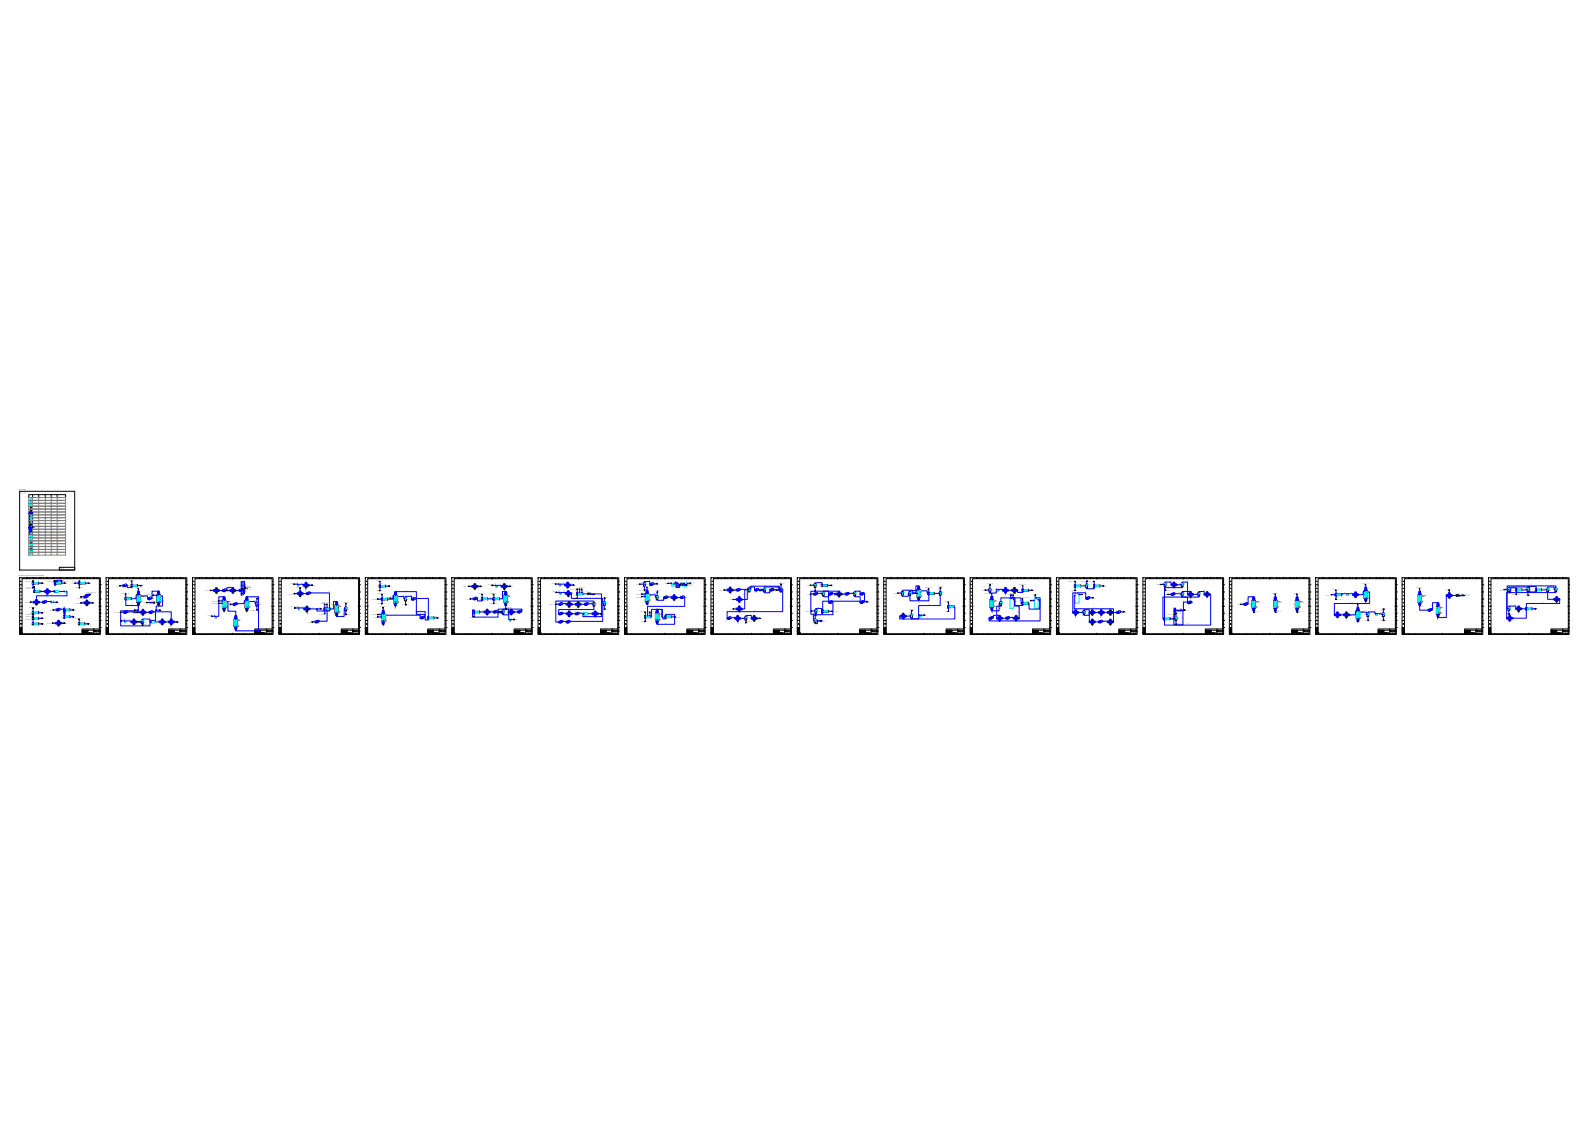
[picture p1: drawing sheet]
<svg xmlns="http://www.w3.org/2000/svg" width="420mm" height="297mm" viewBox="0 0 420 297" stroke-linecap="round" stroke-linejoin="round" font-family="sans-serif">
<defs><g id="words">
<g font-size="2.6">
<text x="4.9" y="154.2">1</text>
<text x="6.7" y="154.2">2</text>
<text x="8.5" y="154.2">3</text>
<text x="10.2" y="154.2">4</text>
<text x="13.8" y="154.2">6</text>
<text x="15.5" y="154.2">7</text>
<text x="17.3" y="154.2">8</text>
<text x="19" y="154.2">9</text>
<text x="20.8" y="154.2">10</text>
<text x="22.6" y="154.2">11</text>
<text x="24.3" y="154.2">12</text>
<text x="27.9" y="154.2">1</text>
<text x="31.4" y="154.2">3</text>
<text x="33.2" y="154.2">4</text>
<text x="34.9" y="154.2">5</text>
<text x="36.7" y="154.2">6</text>
<text x="38.5" y="154.2">7</text>
<text x="40.2" y="154.2">8</text>
<text x="42" y="154.2">9</text>
<text x="43.7" y="154.2">10</text>
<text x="45.5" y="154.2">11</text>
<text x="47.3" y="154.2">12</text>
<text x="50.4" y="154.2">1</text>
<text x="52.2" y="154.2">2</text>
<text x="55.7" y="154.2">4</text>
<text x="57.5" y="154.2">5</text>
<text x="61" y="154.2">7</text>
<text x="63.1" y="154.2">8</text>
<text x="64.9" y="154.2">9</text>
<text x="68.4" y="154.2">11</text>
<text x="73.4" y="154.2">1</text>
<text x="75.1" y="154.2">2</text>
<text x="80.4" y="154.2">5</text>
<text x="84" y="154.2">7</text>
<text x="85.7" y="154.2">8</text>
<text x="87.5" y="154.2">9</text>
<text x="89.3" y="154.2">10</text>
<text x="92.8" y="154.2">12</text>
<text x="93.8" y="154.9">A</text>
<text x="96.3" y="154.2">1</text>
<text x="98.1" y="154.2">2</text>
<text x="99.8" y="154.2">3</text>
<text x="101.6" y="154.2">4</text>
<text x="103.4" y="154.2">5</text>
<text x="105.1" y="154.2">6</text>
<text x="108.7" y="154.2">8</text>
<text x="110.4" y="154.2">9</text>
<text x="113.9" y="154.2">11</text>
<text x="115.7" y="154.2">12</text>
<text x="119.2" y="154.2">1</text>
<text x="121" y="154.2">2</text>
<text x="122.8" y="154.2">3</text>
<text x="126.3" y="154.2">5</text>
<text x="129.8" y="154.2">7</text>
<text x="131.6" y="154.2">8</text>
<text x="133.3" y="154.2">9</text>
<text x="135.1" y="154.2">10</text>
<text x="136.9" y="154.2">11</text>
<text x="138.6" y="154.2">12</text>
<text x="141.8" y="154.2">1</text>
<text x="143.6" y="154.2">2</text>
<text x="145.3" y="154.2">3</text>
<text x="148.9" y="154.2">5</text>
<text x="151" y="154.2">6</text>
<text x="152.8" y="154.2">7</text>
<text x="154.5" y="154.2">8</text>
<text x="156.3" y="154.2">9</text>
<text x="159.8" y="154.2">11</text>
<text x="161.6" y="154.2">12</text>
<text x="164.7" y="154.2">1</text>
<text x="166.5" y="154.2">2</text>
<text x="173.6" y="154.2">6</text>
<text x="175.3" y="154.2">7</text>
<text x="177.1" y="154.2">8</text>
<text x="178.9" y="154.2">9</text>
<text x="180.6" y="154.2">10</text>
<text x="185.2" y="154.9">A</text>
<text x="187.7" y="154.2">1</text>
<text x="189.4" y="154.2">2</text>
<text x="191.2" y="154.2">3</text>
<text x="193" y="154.2">4</text>
<text x="194.7" y="154.2">5</text>
<text x="196.5" y="154.2">6</text>
<text x="198.3" y="154.2">7</text>
<text x="200" y="154.2">8</text>
<text x="201.8" y="154.2">9</text>
<text x="205.3" y="154.2">11</text>
<text x="207.1" y="154.2">12</text>
<text x="210.6" y="154.2">1</text>
<text x="212.4" y="154.2">2</text>
<text x="217.7" y="154.2">5</text>
<text x="219.4" y="154.2">6</text>
<text x="223" y="154.2">8</text>
<text x="224.7" y="154.2">9</text>
<text x="226.5" y="154.2">10</text>
<text x="228.2" y="154.2">11</text>
<text x="230" y="154.2">12</text>
<text x="233.2" y="154.2">1</text>
<text x="234.9" y="154.2">2</text>
<text x="236.7" y="154.2">3</text>
<text x="240.6" y="154.2">5</text>
<text x="242.4" y="154.2">6</text>
<text x="244.1" y="154.2">7</text>
<text x="245.9" y="154.2">8</text>
<text x="247.6" y="154.2">9</text>
<text x="249.4" y="154.2">10</text>
<text x="251.2" y="154.2">11</text>
<text x="256.1" y="154.2">1</text>
<text x="257.9" y="154.2">2</text>
<text x="261.4" y="154.2">4</text>
<text x="263.2" y="154.2">5</text>
<text x="264.9" y="154.2">6</text>
<text x="266.7" y="154.2">7</text>
<text x="268.5" y="154.2">8</text>
<text x="270.2" y="154.2">9</text>
<text x="273.8" y="154.2">11</text>
<text x="275.9" y="154.2">12</text>
<text x="279" y="154.2">1</text>
<text x="280.8" y="154.2">2</text>
<text x="282.6" y="154.2">3</text>
<text x="286.1" y="154.2">5</text>
<text x="287.9" y="154.2">6</text>
<text x="289.6" y="154.2">7</text>
<text x="293.2" y="154.2">9</text>
<text x="296.7" y="154.2">11</text>
<text x="298.4" y="154.2">12</text>
<text x="302" y="154.2">1</text>
<text x="303.7" y="154.2">2</text>
<text x="305.5" y="154.2">3</text>
<text x="309" y="154.2">5</text>
<text x="314.3" y="154.2">8</text>
<text x="316.1" y="154.2">9</text>
<text x="317.9" y="154.2">10</text>
<text x="319.6" y="154.2">11</text>
<text x="321.4" y="154.2">12</text>
<text x="324.6" y="154.2">1</text>
<text x="326.3" y="154.2">2</text>
<text x="328.1" y="154.2">3</text>
<text x="332" y="154.2">5</text>
<text x="333.7" y="154.2">6</text>
<text x="335.5" y="154.2">7</text>
<text x="337.3" y="154.2">8</text>
<text x="339" y="154.2">9</text>
<text x="344.3" y="154.2">12</text>
<text x="344.7" y="154.2" transform="rotate(-90 344.7 154.2)">11</text>
<text x="347.5" y="154.2">1</text>
<text x="349.2" y="154.2">2</text>
<text x="351" y="154.2">3</text>
<text x="354.5" y="154.2">5</text>
<text x="356.3" y="154.2">6</text>
<text x="358.1" y="154.2">7</text>
<text x="359.8" y="154.2">8</text>
<text x="361.6" y="154.2">9</text>
<text x="365.5" y="154.2">11</text>
<text x="367.9" y="154.9">A</text>
<text x="370.4" y="154.2">1</text>
<text x="373.9" y="154.2">3</text>
<text x="375.7" y="154.2">4</text>
<text x="377.5" y="154.2">5</text>
<text x="379.2" y="154.2">6</text>
<text x="381" y="154.2">7</text>
<text x="382.8" y="154.2">8</text>
<text x="384.5" y="154.2">9</text>
<text x="389.8" y="154.2">12</text>
<text x="390.2" y="154.2" transform="rotate(-90 390.2 154.2)">11</text>
<text x="392.6" y="154.9">A</text>
<text x="393.3" y="154.2">1</text>
<text x="395.1" y="154.2">2</text>
<text x="396.9" y="154.2">3</text>
<text x="398.6" y="154.2">4</text>
<text x="400.4" y="154.2">5</text>
<text x="402.2" y="154.2">6</text>
<text x="405.7" y="154.2">8</text>
<text x="407.5" y="154.2">9</text>
<text x="409.2" y="154.2">10</text>
<text x="411" y="154.2">11</text>
<text x="412.7" y="154.2">12</text>
<text x="4.2" y="157">B</text>
<text x="27.2" y="157">B</text>
<text x="48" y="157">B</text>
<text x="50.1" y="157">B</text>
<text x="70.9" y="157">B</text>
<text x="72.7" y="157">B</text>
<text x="93.8" y="158.7">C</text>
<text x="95.6" y="157">B</text>
<text x="116.4" y="157">B</text>
<text x="118.5" y="157">B</text>
<text x="118.5" y="158.7">C</text>
<text x="139.3" y="157">B</text>
<text x="139.3" y="158.7">C</text>
<text x="141.5" y="157">B</text>
<text x="141.5" y="158.7">C</text>
<text x="162.3" y="157">B</text>
<text x="164" y="157">B</text>
<text x="164" y="158.7">C</text>
<text x="185.2" y="157">B</text>
<text x="185.2" y="158.7">C</text>
<text x="187" y="157">B</text>
<text x="187" y="158.7">C</text>
<text x="207.8" y="158.7">C</text>
<text x="209.9" y="157">B</text>
<text x="230.7" y="157">B</text>
<text x="230.7" y="158.7">C</text>
<text x="232.8" y="157">B</text>
<text x="232.8" y="158.7">C</text>
<text x="253.6" y="157">B</text>
<text x="255.8" y="157">B</text>
<text x="255.8" y="158.7">C</text>
<text x="276.6" y="157">B</text>
<text x="276.6" y="158.7">C</text>
<text x="278.3" y="157">B</text>
<text x="278.3" y="158.7">C</text>
<text x="299.2" y="158.7">C</text>
<text x="301.3" y="157">B</text>
<text x="301.3" y="158.7">C</text>
<text x="324.2" y="157">B</text>
<text x="324.2" y="158.7">C</text>
<text x="345" y="157">B</text>
<text x="345" y="158.7">C</text>
<text x="346.8" y="157">B</text>
<text x="346.8" y="160.5">D</text>
<text x="367.9" y="157">B</text>
<text x="367.9" y="158.7">C</text>
<text x="369.7" y="157">B</text>
<text x="369.7" y="158.7">C</text>
<text x="390.9" y="158.7">C</text>
<text x="392.6" y="157">B</text>
<text x="392.6" y="158.7">C</text>
<text x="413.5" y="157">B</text>
<text x="413.5" y="158.7">C</text>
<text x="4.2" y="162.6">E</text>
<text x="4.2" y="164.4">F</text>
<text x="25" y="162.6">E</text>
<text x="27.2" y="162.6">E</text>
<text x="27.2" y="164.4">F</text>
<text x="48" y="162.6">E</text>
<text x="48" y="164.4">F</text>
<text x="50.1" y="162.6">E</text>
<text x="50.1" y="164.4">F</text>
<text x="70.9" y="162.6">E</text>
<text x="70.9" y="164.4">F</text>
<text x="72.7" y="162.6">E</text>
<text x="72.7" y="164.4">F</text>
<text x="93.8" y="166.2">G</text>
<text x="95.6" y="162.6">E</text>
<text x="95.6" y="164.4">F</text>
<text x="116.4" y="162.6">E</text>
<text x="116.4" y="164.4">F</text>
<text x="118.5" y="162.6">E</text>
<text x="118.5" y="164.4">F</text>
<text x="118.5" y="166.2">G</text>
<text x="139.3" y="162.6">E</text>
<text x="139.3" y="164.4">F</text>
<text x="141.5" y="162.6">E</text>
<text x="141.5" y="164.4">F</text>
<text x="141.5" y="166.2">G</text>
<text x="162.3" y="162.6">E</text>
<text x="162.3" y="164.4">F</text>
<text x="164" y="162.6">E</text>
<text x="164" y="164.4">F</text>
<text x="185.2" y="162.6">E</text>
<text x="185.2" y="164.4">F</text>
<text x="185.2" y="166.2">G</text>
<text x="187" y="162.6">E</text>
<text x="187" y="164.4">F</text>
<text x="187" y="166.2">G</text>
<text x="207.8" y="162.6">E</text>
<text x="209.9" y="162.6">E</text>
<text x="209.9" y="164.4">F</text>
<text x="230.7" y="162.6">E</text>
<text x="230.7" y="164.4">F</text>
<text x="232.8" y="162.6">E</text>
<text x="232.8" y="164.4">F</text>
<text x="232.8" y="166.2">G</text>
<text x="253.6" y="162.6">E</text>
<text x="253.6" y="164.4">F</text>
<text x="255.8" y="162.6">E</text>
<text x="255.8" y="164.4">F</text>
<text x="255.8" y="166.2">G</text>
<text x="276.6" y="162.6">E</text>
<text x="276.6" y="164.4">F</text>
<text x="278.3" y="162.6">E</text>
<text x="278.3" y="164.4">F</text>
<text x="278.3" y="166.2">G</text>
<text x="299.2" y="162.6">E</text>
<text x="299.2" y="164.4">F</text>
<text x="301.3" y="162.6">E</text>
<text x="301.3" y="164.4">F</text>
<text x="301.3" y="166.2">G</text>
<text x="324.2" y="162.6">E</text>
<text x="324.2" y="164.4">F</text>
<text x="324.2" y="166.2">G</text>
<text x="345" y="162.6">E</text>
<text x="345" y="164.4">F</text>
<text x="346.8" y="166.2">G</text>
<text x="367.9" y="162.6">E</text>
<text x="367.9" y="164.4">F</text>
<text x="367.9" y="166.2">G</text>
<text x="369.7" y="162.6">E</text>
<text x="369.7" y="164.4">F</text>
<text x="369.7" y="166.2">G</text>
<text x="390.5" y="162.6">E</text>
<text x="392.6" y="162.6">E</text>
<text x="392.6" y="164.4">F</text>
<text x="392.6" y="166.2">G</text>
<text x="413.5" y="162.6">E</text>
<text x="413.5" y="164.4">F</text>
<text x="6.3" y="168.6" transform="rotate(-90 6.3 168.6)">签字</text>
<text x="20.8" y="169">10</text>
<text x="24.7" y="169" transform="rotate(-90 24.7 169)">11</text>
<text x="26.5" y="169" transform="rotate(-90 26.5 169)">12</text>
<text x="29.3" y="169">2</text>
<text x="29.3" y="168.6" transform="rotate(-90 29.3 168.6)">签字</text>
<text x="45.9" y="169" transform="rotate(-90 45.9 169)">10</text>
<text x="47.6" y="169" transform="rotate(-90 47.6 169)">11</text>
<text x="49.4" y="169" transform="rotate(-90 49.4 169)">12</text>
<text x="51.9" y="168.6" transform="rotate(-90 51.9 168.6)">专业</text>
<text x="57.5" y="169">5</text>
<text x="61" y="169">7</text>
<text x="66.3" y="169">10</text>
<text x="70.2" y="169">12</text>
<text x="70.6" y="169" transform="rotate(-90 70.6 169)">11</text>
<text x="74.8" y="168.6" transform="rotate(-90 74.8 168.6)">专业</text>
<text x="80.4" y="169">5</text>
<text x="82.2" y="169">6</text>
<text x="87.5" y="169">9</text>
<text x="89.3" y="169">10</text>
<text x="92.8" y="169">12</text>
<text x="93.8" y="169" transform="rotate(-90 93.8 169)">A1</text>
<text x="96.3" y="169">1</text>
<text x="97.7" y="168.6" transform="rotate(-90 97.7 168.6)">签字</text>
<text x="98.1" y="169">2</text>
<text x="105.1" y="169">6</text>
<text x="106.9" y="169">7</text>
<text x="112.2" y="169">10</text>
<text x="113.9" y="169">11</text>
<text x="115.7" y="169">12</text>
<text x="118.5" y="168.6">签字</text>
<text x="121" y="169">2</text>
<text x="122.8" y="169">3</text>
<text x="124.5" y="169">4</text>
<text x="128.1" y="169">6</text>
<text x="135.1" y="169">10</text>
<text x="136.9" y="169">11</text>
<text x="138.6" y="169">12</text>
<text x="141.1" y="168.6">专业</text>
<text x="143.6" y="169">2</text>
<text x="145.3" y="169">3</text>
<text x="148.9" y="169">5</text>
<text x="151" y="169">6</text>
<text x="152.8" y="169">7</text>
<text x="154.5" y="169">8</text>
<text x="156.3" y="169">9</text>
<text x="157.7" y="169">10</text>
<text x="159.8" y="169">11</text>
<text x="161.6" y="169">12</text>
<text x="164.7" y="169">1</text>
<text x="166.5" y="169">2</text>
<text x="168.3" y="169">3</text>
<text x="170" y="169">4</text>
<text x="171.8" y="169">5</text>
<text x="177.1" y="169">8</text>
<text x="178.9" y="169">9</text>
<text x="180.6" y="169">10</text>
<text x="182.4" y="169">11</text>
<text x="187.7" y="169">1</text>
<text x="194.7" y="169">5</text>
<text x="196.5" y="169">6</text>
<text x="198.3" y="169">7</text>
<text x="200" y="169">8</text>
<text x="201.8" y="169">9</text>
<text x="205.3" y="169">11</text>
<text x="209.2" y="169" transform="rotate(-90 209.2 169)">12</text>
<text x="210.6" y="169">1</text>
<text x="212" y="168.6" transform="rotate(-90 212 168.6)">签字</text>
<text x="212.4" y="169">2</text>
<text x="214.1" y="169">3</text>
<text x="215.9" y="169">4</text>
<text x="217.7" y="169">5</text>
<text x="219.4" y="169">6</text>
<text x="221.2" y="169">7</text>
<text x="228.2" y="169">11</text>
<text x="228.6" y="169" transform="rotate(-90 228.6 169)">10</text>
<text x="230" y="169">12</text>
<text x="232.5" y="168.6">专业</text>
<text x="238.5" y="169">4</text>
<text x="244.1" y="169">7</text>
<text x="245.9" y="169">8</text>
<text x="247.6" y="169">9</text>
<text x="249.4" y="169">10</text>
<text x="251.2" y="169">11</text>
<text x="252.9" y="169">12</text>
<text x="256.1" y="169">1</text>
<text x="257.9" y="169">2</text>
<text x="261.4" y="169">4</text>
<text x="263.2" y="169">5</text>
<text x="264.9" y="169">6</text>
<text x="266.7" y="169">7</text>
<text x="268.5" y="169">8</text>
<text x="270.2" y="169">9</text>
<text x="273.8" y="169">11</text>
<text x="275.9" y="169">12</text>
<text x="279" y="169">1</text>
<text x="280.8" y="169">2</text>
<text x="282.6" y="169">3</text>
<text x="284.3" y="169">4</text>
<text x="286.1" y="169">5</text>
<text x="287.9" y="169">6</text>
<text x="289.6" y="169">7</text>
<text x="293.2" y="169">9</text>
<text x="296.7" y="169">11</text>
<text x="298.4" y="169">12</text>
<text x="302" y="169">1</text>
<text x="303.7" y="169">2</text>
<text x="305.5" y="169">3</text>
<text x="307.3" y="169">4</text>
<text x="309" y="169">5</text>
<text x="312.6" y="169">7</text>
<text x="314.3" y="169">8</text>
<text x="316.1" y="169">9</text>
<text x="317.9" y="169">10</text>
<text x="319.6" y="169">11</text>
<text x="321.4" y="169">12</text>
<text x="324.6" y="169">1</text>
<text x="326.3" y="169">2</text>
<text x="328.1" y="169">3</text>
<text x="332" y="169">5</text>
<text x="333.7" y="169">6</text>
<text x="335.5" y="169">7</text>
<text x="337.3" y="169">8</text>
<text x="339" y="169">9</text>
<text x="340.8" y="169">10</text>
<text x="344.3" y="169">12</text>
<text x="344.7" y="169" transform="rotate(-90 344.7 169)">11</text>
<text x="349.2" y="169">2</text>
<text x="349.2" y="168.6" transform="rotate(-90 349.2 168.6)">日期</text>
<text x="351" y="169">3</text>
<text x="354.5" y="169">5</text>
<text x="356.3" y="169">6</text>
<text x="358.1" y="169">7</text>
<text x="359.8" y="169">8</text>
<text x="361.6" y="169">9</text>
<text x="363.4" y="169">10</text>
<text x="365.5" y="169">11</text>
<text x="370.4" y="169">1</text>
<text x="373.9" y="169">3</text>
<text x="375.7" y="169">4</text>
<text x="377.5" y="169">5</text>
<text x="379.2" y="169">6</text>
<text x="381" y="169">7</text>
<text x="382.8" y="169">8</text>
<text x="384.5" y="169">9</text>
<text x="389.8" y="169">12</text>
<text x="390.2" y="169" transform="rotate(-90 390.2 169)">11</text>
<text x="393.3" y="169">1</text>
<text x="395.1" y="169">2</text>
<text x="396.9" y="169">3</text>
<text x="398.6" y="169">4</text>
<text x="400.4" y="169">5</text>
<text x="402.2" y="169">6</text>
<text x="405.7" y="169">8</text>
<text x="407.5" y="169">9</text>
<text x="409.2" y="169">10</text>
<text x="411" y="169">11</text>
<text x="412.7" y="169">12</text>
</g>
<g font-size="2.6" fill="#00f">
<text x="76.9" y="154.2">3</text>
<text x="78.7" y="154.2">4</text>
<text x="168.3" y="154.2">3</text>
<text x="170" y="154.2">4</text>
<text x="215.9" y="154.2">4</text>
<text x="284.3" y="154.2">4</text>
<text x="307.3" y="154.2">4</text>
<text x="312.6" y="154.2">7</text>
</g>
<text font-size="2.6" fill="#0ff" x="214.1" y="154.2">3</text>
<g font-size=".3">
<text x="4.9" y="129.6">Symbol Legend</text>
<text x="4.9" y="152.4">Functional page sequence (no formal process section)</text>
</g>
</g></defs>
<!-- layer: BORDER -->
<path d="M5.2 129.9h14.6v20.9h-14.6z" fill="none" stroke="#000" stroke-width=".26"/>
<!-- layer: TITLE_BLOCK -->
<path d="M7.6 130.8h9.7v.8h-9.7zM8.6 130.8v.8M10.2 130.8v.8M12 130.8v.8M13.5 130.8v.8M15.1 130.8v.8" fill="none" stroke="#000" stroke-width=".26"/>
<!-- layer: DEBUG -->
<g fill="none" stroke="#808080" stroke-width=".26">
<path d="M7.6 131.6h9.7v.8h-9.7zM7.6 132.4h9.7v.7h-9.7zM7.6 133.1h9.7v.8h-9.7zM7.6 133.9h9.7v.7h-9.7zM7.6 134.6h9.7v.8h-9.7zM7.6 135.4h9.7v.8h-9.7zM7.6 136.2h9.7v.7h-9.7zM7.6 136.9h9.7v.8h-9.7zM7.6 137.7h9.7v.8h-9.7zM7.6 138.5h9.7v.7h-9.7zM7.6 139.2h9.7v.8h-9.7zM7.6 140h9.7v.7h-9.7z"/>
<path d="M8.6 131.6v9.1M10.2 131.6v9.1M12 131.6v9.1M13.5 131.6v9.1M15.1 131.6v9.1"/>
</g>
<!-- layer: EQUIPMENT -->
<g fill="none" stroke="#0ff" stroke-width=".26">
<path d="M8 132.7h.3v.3h-.3zM8 133.4v.4l.3-.1v-.2M8 133.4h.1M8 133.5h.1M8 132.6v.1M8 133.3v.1M8 133.4l.3 .1M8 131.8v.4M8.1 131.7l.1 .1v.4h-.1M8.1 131.8h.1M8.2 137.2h.1M8.2 137.4h.1"/>
<path d="M8.3 132.5v.1M8.3 133.3h.1M8.3 133.4h.1M8.3 133.5h.1M8.3 133.6h.1M8.3 139h.2M8.4 137.2h.1M8.4 137.4h.1"/>
</g>
<path d="M8 132.5v.1M8 133.3h.1M8.3 132.5v.1M8.3 132.7h.1M8.3 133.3v.1M8.3 133.5h.1" fill="none" stroke="#00f" stroke-width=".26"/>
<path d="M8.3 132.6h.1M8.3 133.4h.1" fill="none" stroke="#0f0" stroke-width=".26"/>
<g fill="none" stroke="#000" stroke-width=".26">
<path d="M8 134.9l.3 .1-.3 .1zM8.1 134.2l.1 .1z"/>
<circle cx="8.2" cy="134.2" r=".11"/>
</g>
<path d="M7.8 139.6h.2M7.9 135.8h.1M8.2 135.5v.2M8.2 135.9v.1M8.2 139.4h.1M8.3 135.8h.1M8.4 139.4h.1M8.1 140.1v.1M8.1 140.5v.1" fill="none" stroke="#00f" stroke-width=".8"/>
<path d="M7.9 135.8h.1M8.2 135.6v.1M8.2 136h.1M8.4 135.8h.1M8.1 140.2h.1M8.1 140.6h.1M8.2 140.3h.1" fill="none" stroke="#000" stroke-width=".26"/>
<g fill="none" stroke="#000" stroke-width=".26">
<path d="M7.8 136.5l.7-.1v.3M7.8 136.4v.3M7.8 137.2v.2M7.8 138v.2M7.8 136.5h.1M7.8 137.4h.1M7.9 136.6h.6M7.9 137.2h.6M7.9 138h.6M7.9 138.2h.6M7.9 139.7h.2M8 135.8h.3"/>
<path d="M8 139.4l.2 .1M8.5 137.2v.2h-.7M8.5 138v.2M8.1 140.2l.1 .3z"/>
<circle cx="8.1" cy="139.6" r=".19"/>
<circle cx="8.2" cy="135.8" r=".11"/>
</g>
<g fill="none" stroke="#0ff" stroke-width=".26">
<path d="M7.8 136.5v.1M7.8 137.2v.2M7.8 138v.2M7.9 136.5v.1M7.9 137.2v.2M7.9 138v.2M8 136.5v.1M8 137.2v.2M8 138v.2M8.1 136.5v.1M8.1 137.2v.2M8.1 138v.2"/>
<path d="M8.2 136.5v.1M8.2 137.2v.2M8.2 138v.2M8.3 136.5v.1M8.3 137.2v.2M8.3 138v.2M8.4 136.5v.1M8.4 137.2v.2M8.4 138v.2M8.5 136.5v.1M8.5 137.2v.2M8.5 138v.2"/>
<path d="M8.1 140.2v.3v-.3M8.1 140.5h.1M8.1 140.2h.1M8.2 140.2v.3"/>
</g>
<!-- layer: equipment_outline -->
<path d="M7.8 138.6h.7v.5h-.7z" fill="none" stroke="#000" stroke-width=".26"/>
<!-- layer: internal_symbol -->
<path d="M7.9 138.8l.4 .1M8.3 138.8l-.4 .1" fill="none" stroke="#000" stroke-width=".26"/>
<!-- layer: process_line -->
<path d="M7.8 138.8h.1M8.3 138.8h.2" fill="none" stroke="#000" stroke-width=".26"/>
<path d="M8.4 139.4h.1M8.3 139.4h.1" fill="none" stroke="#0f0" stroke-width=".26"/>
<path d="M7.9 139.6h.1zM8.4 139.4h.1z" fill="#000" stroke="#000" stroke-width=".26"/>
<circle cx="8.2" cy="140.3" r=".19" fill="#ffbf00"/>
<path d="M8.2 140.4h.1M8.2 140.3h.1" fill="none" stroke="#ffbf00" stroke-width=".38"/>
<path d="M8.1 140.9v.1M8.1 141.3v.1M8.2 140.4h.1M8.2 141h.1" fill="none" stroke="#000" stroke-width=".26"/>
<path d="M8.1 140.2h.1M8.1 140.9h.1M8.1 141.3h.1" fill="none" stroke="#00f" stroke-width=".8"/>
<!-- layer: DEBUG -->
<path d="M7.6 140.7h9.7v.8h-9.7zM8.6 140.7v.8M10.2 140.7v.8M12 140.7v.8M13.5 140.7v.8M15.1 140.7v.8" fill="none" stroke="#808080" stroke-width=".26"/>
<path d="M8.1 141l.1 .3z" fill="none" stroke="#000" stroke-width=".26"/>
<path d="M8.1 141v.3v-.3M8.1 141.3h.1M8.1 141h.1M8.2 141v.3" fill="none" stroke="#0ff" stroke-width=".26"/>
<circle cx="8.2" cy="141" r=".19" fill="#ffbf00"/>
<g fill="none" stroke="#ffbf00" stroke-width=".38">
<path d="M8.2 141.2h.1M8.2 141h.1M37.1 159.1h.3h-.2M37.1 157.7h.3M42.4 159.1h.3h-.1M42.4 157.7h.3M59.7 159.1h.4M65.7 159.1h.4M105 159.2h.4h-.2M105 157.8h.4M134.2 159.2h.3h-.1M134.2 157.7h.3"/>
<path d="M171.6 158.8h.3h-.2M171.6 157.4h.3M243.4 157.7h.3h-.2M243.4 156.3h.3M262.7 158.9h.3M332 159.2h.3M337.7 159.2h.3M343.4 159.2h.4M361.6 158.1h.3h-.1M361.6 156.6h.3M375.9 159.1h.3h-.2M375.9 157.7h.3"/>
<path d="M59.7 160.6h.4h-.2M62.8 165.5h.3h-.1M62.8 164.1h.3M65.7 160.6h.4h-.2M89.5 161.8h.3h-.2M89.5 160.4h.3M101.8 164.2h.3h-.1M101.8 162.8h.3M174.2 163.9h.4h-.2M174.2 162.5h.4M262.7 160.4h.3h-.1M332 160.6h.3h-.2"/>
<path d="M337.7 160.6h.3h-.2M343.4 160.6h.4h-.2M359.5 163.4h.4h-.2M359.5 161.9h.4M380.7 162.1h.3h-.1M380.7 160.7h.3"/>
</g>
<path d="M8.2 141.2h.1" fill="none" stroke="#000" stroke-width=".26"/>
<g fill="none" stroke="#00f" stroke-width=".8">
<path d="M8.1 140.9v.1M9 159.3h.4M9.6 158.8v.2M9.6 159.5v.3M9.9 159.3h.3M11.5 159.3h.2M11.9 159.1h.1M12 156.4h.3M12.1 159.1h.1M12.5 155.9v.3M12.5 156.7v.3M12.8 156.4h.3"/>
<path d="M22.4 159.5h.3M22.4 157.9h.2M22.8 157.7h.1M23 158.9v.3M23 159.7v.3M23 157.7h.1M23.2 159.5h.3M36.6 156.6v.5M36.6 159.6v.3M39.3 158.4h.2M39.7 158.2h.2M41.9 156.6v.5"/>
<path d="M41.9 159.6v.3M56.6 156.2h.4M57.2 155.6v.3M57.2 156.4v.3M57.5 156.2h.3M59 156.2h.3M59.3 158.1v.5M59.5 156h.2M61 156.2h.3M61.6 155.6v.3M61.6 156.4v.3M61.8 156.2h.4"/>
<path d="M61.9 159.8h.2M62.3 159.7h.1M62.5 159.7h.1M63.4 156.2h.3M63.9 156h.1M64 156h.1M65.3 158.1v.5M78.8 157h.3M79.4 156.5v.2M79.4 157.3v.3M79.6 157h.4M80.9 155.1v.2"/>
<path d="M81.2 157h.2M81.6 156.8h.1M81.8 156.8h.1M89 159.3v.5M104.5 159.7v.3M104.6 156.7l-.1 .5M109 158.5h.2M109.5 158.3h.1M109.6 158.3h.1M125 155.1h.3M125.3 158.4h.3M125.5 155.3v.3"/>
<path d="M125.8 158.2h.2M125.8 155.1h.3M132.7 155.1h.4M133.3 155.3v.3M133.6 155.1h.3M133.7 156.7v.5M133.7 159.7v.3M147.9 159.8h.3M148.4 159.7h.2M149.7 157h.3M149.9 159.8h.3M150.1 155v.3"/>
<path d="M150.3 156.4v.3M150.3 157.2v.3M150.5 159.3v.3M150.5 157h.3M150.7 159.8h.4M152.3 159.8h.3M152.9 159.3v.3M153.1 159.8h.3M154.7 159.8h.3M155.2 159.7h.1M171.1 156.3v.5M171.1 159.3v.3"/>
<path d="M175.7 158.1h.3M176.2 157.9h.1M176.3 157.9h.1M177.7 158.1h.3M178.3 157.5v.3M178.3 158.3v.3M178.5 158.1h.3M180.1 158.1h.2M180.5 157.9h.1M180.7 157.9h.1M192.5 156.1h.3M193.1 155.5v.3"/>
<path d="M193.1 156.3v.3M193.3 156.1h.4M194.9 156.1h.2M194.9 158.6h.3M195.4 155.9h.1M195.5 158v.3M195.5 158.8v.3M195.7 158.6h.3M199.8 156.1h.2M200.2 155.9h.1M203.7 156.1h.3M204.2 155.9h.1"/>
<path d="M204.3 155.9h.1M215.3 157.1h.3M215.8 157h.1M215.9 157h.1M219.3 159.3h.3M219.3 157.1h.3M219.8 157h.1M219.8 159.2h.1M221.3 157.1h.3M221.9 156.6v.3M221.9 157.4v.2M222.1 157.1h.3"/>
<path d="M223.7 157.1h.2M224.1 157h.2M227.6 157.1h.3M227.6 159.3h.3M228.1 157h.1M228.1 159.2h.1M228.2 157h.1M228.2 159.2h.1M242.9 155.2v.5M242.9 158.2v.3M262.2 157.9v.5M265.3 156.2h.3"/>
<path d="M265.9 155.6v.3M265.9 156.4v.3M266.1 156.2h.3M267.7 156.2h.3M268.3 155.6v.3M268.3 156.4v.3M268.5 156.2h.3M287.3 158.3h.3M287.8 158.1h.1M309.9 157.2h.2M310.3 157h.2M310.4 154.9v.3"/>
<path d="M314.2 157.2h.4M314.2 159.4h.3M314.7 159.2h.2M314.8 156.7v.3M314.8 157.5v.2M315.1 157.2h.3M318.6 157.2h.3M319.2 156.7v.3M319.2 157.5v.2M319.4 157.2h.4M329.1 159.8h.2M329.6 159.7h.1"/>
<path d="M331.5 158.1v.5M337.2 158.1v.5M343 158.1v.5M357.9 157.3h.3M358.4 156.8v.2M358.4 157.6v.2M358.7 157.3h.3M361.1 155.6v.5M361.1 158.6v.3M375.4 156.6v.5M375.4 159.6v.4M380.2 159.6v.5"/>
<path d="M382.6 157.5h.4M383.2 157v.3M383.2 157.8v.2M383.5 157.5h.3M411 158.5h.3M411.6 158v.3M411.6 158.8v.2M411.8 158.5h.4M14.9 164.8h.3M15.1 161.3h.2M15.5 164.3v.3M15.5 165.1v.2"/>
<path d="M15.5 161.1h.1M15.6 161.1h.1M15.7 164.8h.3M32.9 162h.2M33.3 161.8h.2M34.8 164.5h.4M35.4 163.9v.3M35.4 164.7v.3M35.7 164.5h.3M37.2 162h.3M37.8 161.4v.3M37.8 162.2v.3"/>
<path d="M38 162h.4M39.6 162h.3M40.1 161.8h.1M42.3 164.5h.4M42.9 163.9v.3M42.9 164.7v.3M43.2 164.5h.3M44.7 164.5h.3M45.3 163.9v.3M45.3 164.7v.3M45.5 164.5h.4M59.3 161.1v.3"/>
<path d="M62.3 163v.5M65.3 161.1v.3M80.5 161.1h.4M81.1 160.6v.2M81.1 161.3v.3M81.4 161.1h.3M83.5 164.5h.3M84 164.3h.1M84.1 164.3h.1M89 162.3v.4M101.3 161.7v.5M101.3 164.7v.3"/>
<path d="M111.3 163.4h.3M111.8 163.3h.1M111.9 163.3h.1M128.2 161.9h.4M128.8 161.4v.2M128.8 162.1v.3M129.1 161.9h.3M130.6 161.9h.3M131.1 161.7h.1M134.6 161.9h.3M135.2 161.4v.2M135.2 162.1v.3"/>
<path d="M135.5 161.9h.3M137 161.9h.3M137.5 161.7h.1M137.6 161.7h.1M147.9 164.5h.3M147.9 162.4h.3M148.4 164.4h.2M148.4 162.2h.2M149.9 162.3h.3M149.9 164.5h.2M150.4 164.4h.1M150.5 160.1v.3"/>
<path d="M150.5 161.8v.3M150.5 162.6v.3M150.7 162.3h.4M152.3 162.4h.3M152.8 162.2h.1M152.9 160.1v.3M152.9 162.2h.1M156.8 162.3h.3M157.4 161.8v.3M157.4 162.6v.3M157.6 162.3h.4M173.8 161.4v.5"/>
<path d="M173.8 164.4v.3M192.5 163.6h.2M192.9 163.4h.1M193.1 163.4h.1M194.5 163.6h.3M194.9 161.1h.3M195.1 163v.3M195.1 163.8v.3M195.3 163.6h.3M195.5 160.5v.3M195.5 161.3v.3M195.7 161.1h.3"/>
<path d="M198.8 163.6h.4M199.4 163v.3M199.4 163.8v.3M199.7 163.6h.3M238.2 163h.4M238.8 162.4v.3M238.8 163.2v.3M239.1 163h.3M261.8 163.5h.2M262.2 163.4h.2M262.2 160.9v.3M263.7 163.5h.4"/>
<path d="M264.3 163v.3M264.3 163.8v.2M264.6 163.5h.3M266.1 163.5h.3M266.6 163.4h.2M268.1 163.5h.3M268.7 163v.3M268.7 163.8v.2M268.9 163.5h.4M283.9 162h.3M284.4 161.5v.2M284.4 162.2v.3"/>
<path d="M284.7 162h.3M288.2 164.5h.4M288.2 162h.4M288.8 161.5v.2M288.8 162.2v.3M288.8 164v.2M288.8 164.7v.3M289.1 164.5h.3M289.1 162h.3M290.6 162h.3M290.6 164.5h.3M291.1 164.3h.2"/>
<path d="M291.2 161.5v.2M291.2 162.2v.3M291.5 162h.3M293 162h.4M293 164.5h.4M293.6 161.5v.2M293.6 162.2v.3M293.6 164v.2M293.6 164.7v.3M293.9 164.5h.3M293.9 162h.3M295.4 162h.3"/>
<path d="M295.9 161.8h.1M296 161.8h.1M331.5 161.1v.3M337.2 161.1v.3M343 161.1v.3M353 162.6h.4M353.6 162.1v.3M353.6 162.9v.2M353.9 162.6h.3M355.5 162.6h.3M356 162.1v.3M356 162.9v.2"/>
<path d="M356.3 162.6h.3M359.1 160.9v.5M359.1 163.9v.3M377.8 161.4h.3M378.3 161.2h.1M378.4 161.2h.1M380.2 162.6v.4M398.6 163.5h.3M399.2 163v.3M399.2 163.8v.3M399.4 163.5h.3M401 161h.3"/>
<path d="M401.6 160.5v.3M401.6 161.3v.3M401.8 161h.4"/>
</g>
<!-- layer: EQUIPMENT -->
<g fill="none" stroke="#0ff" stroke-width=".26">
<path d="M7.8 141.8h.1M7.8 141.9h.1M7.8 142.5h.1M7.8 142.6h.1M7.8 142.7h.1M7.9 141.7h.5v.4h-.5zM7.9 142.4h.5v.4h-.5zM7.9 146.3l.5 .3v-.3l-.5 .3zM7.9 145.7l.4-.1v.4l-.4-.1zM7.9 145.6v.1M8 144h.1M8 144.1h.1"/>
<path d="M8 144.2h.1M8.1 141h.1M8.1 141.1h.1M8.1 141.2h.1M8.2 141h.1M8.2 141.1h.1M8.2 141.2h.1M8.2 144h.1M8.2 144.1h.1M8.3 145.6h.1M8.3 145.4v.1M8.4 141.9h.1"/>
<path d="M8.4 142.6h.1M13.6 159.2l.5 .2v-.2l-.5 .2zM14.4 156.4h.1M14.4 156.5h.1M14.5 156.2h1v.5h-1zM15.5 156.4h.1M17.1 156.3l.4 .3v-.3l-.4 .3zM36.2 157.5h.1M36.2 158.1h.1M36.2 158.7h.1M37.1 157.6h.3M37.1 158.3h.3"/>
<path d="M37.1 158.9h.3M41.5 157.5h.1M41.5 158.1h.1M41.5 158.7h.1M42.4 157.6h.3M42.4 158.3h.3M42.4 158.9h.3M58.8 158.9h.1M58.8 159.6h.1M59.7 159.1h.4M59.7 159.8h.4M64.8 158.9h.1"/>
<path d="M64.8 159.6h.1M65.7 159.1h.4M65.7 159.8h.4M104.1 157.6h.1M104.1 158.2h.1M104.1 158.9h.1M105 157.8h.4M105 158.4h.4M105 159h.4M131.1 155.1h.3v.2l-.3 .1zM148 156.9l.3 .1v.2h-.3zM148 156.8v.1"/>
<path d="M148.3 156.7v.1M153.3 156.7v.2M153.3 157.3v.1M153.9 156.7v.2M153.9 157.3v.1M155.9 157.2h.1M170.6 157.2h.1M170.6 157.8h.1M170.6 158.4h.1M171.6 157.3h.3M171.6 158h.3M171.6 158.6h.3"/>
<path d="M177.6 154.7l.6-.2v.6l-.6-.1zM179.3 154.7l.6-.2v.6l-.6-.1zM181 154.7l.6-.2v.6l-.6-.1zM197.9 155.8h.1M197.9 156h.1M197.9 156.2h.1M198.3 155.8h.1M198.3 156h.1M206.3 155.8h.1M206.3 156h.1M206.3 156.2h.1M206.7 155.8h.1"/>
<path d="M206.7 156h.1M242.5 156.1h.1M242.5 156.7h.1M242.5 157.3h.1M243.4 156.3h.3M243.4 156.9h.3M243.4 157.5h.3M263.6 156.1h.3v.2l-.3 .1zM263.6 156v.1M263.9 155.9v.1M267 158.4l.1 2.5M267.1 158.4h.8"/>
<path d="M267.1 158.3l-.1 .1M267.9 158.3l.1 .1M268 158.4l-.1 2.5M273.5 158.4v2.4M273.6 158.4h.8M273.6 158.3l-.1 .1M274.5 158.3l.1 .1M274.5 158.4v2.5M284.3 157.1v2.4M284.3 159.4l.9 .1M284.4 157h.8M284.4 157l-.1 .1"/>
<path d="M285.2 157l.1 .1M285.3 157.1v2.4M285.3 159.4l-.1 .1M356.2 157.3h.3v.2l-.3 .1zM356.2 157.2v.1M356.5 157v.1M360.7 156.4h.1M360.7 157.1h.1M360.7 157.7h.1M361.6 156.6h.3M361.6 157.3h.3M361.6 157.9h.3"/>
<path d="M385.6 157.6h.1M33 164.4l.3 .1v.2h-.3zM33 164.3v.1M33.3 164.2v.1M39.9 164.3h.1M39.9 164.5h.1M39.9 164.6h.1M40 164.2h.9v.6h-.9zM40.9 164.5h.2M56.9 163.2l.3 .1v.2h-.3zM56.9 163.1v.1M57.2 163v.1"/>
<path d="M58.8 160.2h.1M59.7 160.4h.4M64.8 160.2h.1M65.7 160.4h.4M78.9 161l.3 .1v.2h-.3zM78.9 160.9v.1M79.2 160.8v.1M86.5 160.8v.1M86.5 161.2v.2M87.1 160.8v.1M87.1 161.2v.2M100.9 162.5h.1"/>
<path d="M100.9 163.2h.1M100.9 163.8h.1M101.8 162.7h.3M101.8 163.4h.3M101.8 164h.3M134.7 164l.3 .1v.2l-.3 .1zM134.7 163.9v.1M135 163.9h.1M154.3 162.3h.2M154.3 162.4h.2M154.5 162h.9v.7h-.9zM155.4 162.3h.2"/>
<path d="M171.2 162.8v.2M171.2 163.4v.1M171.9 162.8v.2M171.9 163.4v.1M243.1 162.9v.3l.3-.2M243.1 162.8h.1M243.1 162.9h.1M243.1 163h.1M243.1 162.9l.3 .1M243.1 162.8v.1M243.4 162.8h.1M243.4 163h.1"/>
<path d="M243.4 163.1h.1M243.4 162.7v.1M267.1 160.9h.8M273.5 160.7l.1 .2M273.6 160.9h.8M358.6 161.7h.1M358.6 162.4h.1M358.6 163h.1M359.5 161.9h.4M359.5 162.5h.4M359.5 163.2h.4M363.8 162.5l.3 .1v.2l-.3 .1z"/>
<path d="M363.8 162.5h.1M364.1 162.3v.2"/>
</g>
<!-- layer: DEBUG -->
<path d="M7.6 141.5h9.7v.8h-9.7zM7.6 142.3h9.7v.7h-9.7zM7.6 143h9.7v.8h-9.7zM7.6 143.8h9.7v.8h-9.7zM7.6 144.6h9.7v.7h-9.7zM7.6 145.3h9.7v.8h-9.7zM7.6 146.1h9.7v.7h-9.7zM8.6 141.5v5.3M10.2 141.5v5.3M12 141.5v5.3M13.5 141.5v5.3M15.1 141.5v5.3" fill="none" stroke="#808080" stroke-width=".26"/>
<g fill="none" stroke="#0ff" stroke-width=".26">
<path d="M8 143.2l.2 .1M8 144h.1M8 144.1h.1M8 144h.2M8 144.8l.2 .1M8 144.8h.2M8 144.1h.2M8.1 143.3h.1M8.1 144.1h.1M8.1 144.9h.1M8.2 144l-.2 .1M8.2 144.1h.1"/>
<path d="M8.2 143.3h.1M8.2 144h.1M8.2 144.9h.1M9 156.3v.3M9.1 156.3v.3M9.3 156.3v.3M9.4 156.3v.3M9.5 156.3v.3M9.6 156.3v.3M9.8 156.3v.3M9.9 156.3v.3M10 156.3v.3"/>
<path d="M10.1 156.3v.3M10.3 156.3v.3M10.4 156.3v.3M33.2 158.2v.3M33.3 158.2v.3M33.4 158.2v.3M33.6 158.2v.3M33.7 158.2v.3M33.8 158.2v.3M33.9 158.2v.3M34.1 158.2v.3M34.2 158.2v.3"/>
<path d="M34.3 158.2v.3M34.4 158.2v.3M34.6 158.2v.3M36.2 159.2h.9M36.2 157.5h.9M36.3 157.5v1.7M36.4 157.5v1.7M36.5 157.5v1.7M36.6 157.5v1.7M36.7 157.5v1.7M36.8 157.5v1.7M36.9 157.5v1.7"/>
<path d="M37 157.5v1.7M41.5 159.2h.9M41.5 157.5h.9M41.6 157.5v1.7M41.7 157.5v1.7M41.8 157.5v1.7M41.9 157.5v1.7M42 157.5v1.7M42.1 157.5v1.7M42.2 157.5v1.7M42.3 157.5v1.7M58.8 158.9h.9"/>
<path d="M58.9 158.9v1.8M59 158.9v1.8M59.1 158.9v1.8M59.2 158.9v1.8M59.3 158.9v1.8M59.4 158.9v1.8M59.5 158.9v1.8M59.6 158.9v1.8M64.8 158.9h.9M64.9 158.9v1.8M65 158.9v1.8M65.1 158.9v1.8"/>
<path d="M65.2 158.9v1.8M65.3 158.9v1.8M65.4 158.9v1.8M65.5 158.9v1.8M65.6 158.9v1.8M67.7 159.7l.1-.2 .2 .2M67.7 159.5l.4 .2M67.7 159.5h.4M67.7 159.7h.4M67.7 159.5h.1M67.7 159.7l.1-.2 .1 .2M67.8 159.7l.1-.2 .2 .2"/>
<path d="M67.9 159.7l.2-.2v.2M68.1 159.5h.1M68.1 159.6l-.1-.1-.1 .2M68.1 159.5l-.1 .2M68.1 159.6v.1M100.4 154.9v.3M100.5 154.9v.3M100.6 154.9v.3M100.7 154.9v.3M100.9 154.9v.3M101 158.3v.4M101 154.9v.3"/>
<path d="M101.1 158.3v.4M101.1 154.9v.3M101.2 158.3v.4M101.2 154.9v.3M101.3 158.3v.4M101.4 154.9v.3M101.5 158.3v.4M101.5 154.9v.3M101.6 158.3v.4M101.6 154.9v.3M101.7 158.3v.4M101.8 154.9v.3"/>
<path d="M101.8 158.3v.4M102 158.3v.4M102.1 158.3v.4M102.2 158.3v.4M102.3 158.3v.4M104.1 159.3h.9M104.1 157.6h.9M104.2 157.6v1.7M104.3 157.6v1.7M104.4 157.6v1.7M104.5 157.6v1.7M104.6 157.6v1.7"/>
<path d="M104.7 157.6v1.7M104.8 157.6v1.7M104.9 157.6v1.7M107 158.3l.1-.2 .2 .2M107 158.3h.5M107 158.1l.2 .2M107 158.1h.5M107 158.1l.1 .2M107 158.3l.1-.2 .1 .2M107.1 158.3l.2-.2 .1 .2M107.3 158.1l.2 .1-.3-.1-.2 .2M107.3 158.1l-.1 .2"/>
<path d="M107.4 158.1l-.1 .2M107.5 158.1h.1M107.5 158.2l-.2 .1M127.4 158.2v.4M127.5 158.2v.4M127.7 158.2v.4M127.8 158.2v.4M127.9 158.2v.4M128 158.2v.4M128.2 158.2v.4M128.3 158.2v.4M128.4 158.2v.4"/>
<path d="M128.6 158.2v.4M128.7 158.2v.4M128.8 158.2v.4M130.5 158.2v.4M130.6 158.2v.4M130.8 158.2v.4M130.9 158.2v.4M131 158.2v.4M131.1 158.2v.4M131.3 158.2v.4M131.4 158.2v.4M131.5 158.2v.4"/>
<path d="M131.6 158.2v.4M131.8 158.2v.4M131.9 158.2v.4M133.3 159.2h.9M133.3 157.6h.9M133.3 157.6v1.6M133.5 157.6v1.6M133.7 157.6v1.6M133.8 157.6v1.6M134 157.6v1.6M134.1 157.6v1.6M152.6 156.9v.4"/>
<path d="M152.7 156.9v.4M152.8 156.9v.4M152.9 156.9v.4M153.1 156.9v.4M153.2 156.9v.4M153.3 156.9v.4M153.4 156.9v.4M153.6 156.9v.4M153.7 156.9v.4M153.8 156.9v.4M154 156.9v.4M156.8 159.5h.5"/>
<path d="M156.8 159.7h.5M156.8 159.5h.3M156.8 159.5h.4M156.9 159.5l-.1 .1M156.9 159.5h.3M157 159.5h.3M157 159.5l-.2 .1M157 159.5l.3 .1M157.1 159.5l.2 .2M157.2 159.5l.1 .2M157.2 159.5l.1 .1M157.3 159.5h.1"/>
<path d="M159.7 159.5h.3M159.7 159.4l.2 .1M159.8 159.4l-.2 .1h.4M159.8 159.4h-.2h.4M159.8 159.4l.1 .1M159.8 159.5h.2M159.8 159.4l.2 .1M160 159.4h.1M160 159.4l-.1 .1M170.6 158.9h1M170.6 157.2h1M170.8 157.2v1.7"/>
<path d="M170.9 157.2v1.7M171.1 157.2v1.7M171.3 157.2v1.7M171.4 157.2v1.7M173.5 157.8l.1 .1zM173.5 157.7h.5M173.6 157.7l.2 .2M173.7 157.7l.2 .2-.1-.2-.2 .2M173.8 157.9l-.2-.2-.1 .1 .5 .1M173.8 157.7l.2 .1M173.9 157.7l-.2 .2M173.9 157.7l-.1 .2"/>
<path d="M174 157.9h.1M174 157.7h.1M197.9 155.9h.1M197.9 155.7v.1M197.9 155.7l.1 .2 .2-.2M197.9 155.8v.1M197.9 155.7h.4M197.9 155.9h.4M197.9 155.7v.2M197.9 155.7l.2 .2M198 155.7l-.1 .2M198 155.7l.2 .2"/>
<path d="M198.1 155.7l.2 .2M198.1 155.7l-.2 .2M198.2 155.7l.1 .1M198.3 155.7l-.2 .2M198.3 155.8l-.1 .1M201.9 155.7h.5M201.9 155.9h.1M201.9 155.8l.1 .1M201.9 155.7l.2 .2M202 155.7l-.1 .1M202 155.7l.1 .2M202 155.7l.2 .2 .2-.2"/>
<path d="M202.1 155.7l-.2 .2M202.1 155.7l-.1 .2M202.1 155.7l.2 .2v-.2M202.2 155.7l.1 .2M202.2 155.7l-.2 .2M202.3 155.7l.1 .2h-.5M202.3 155.7l-.2 .2M202.3 155.7l-.1 .2M202.4 155.7h.1M206.3 155.9h.1M206.3 155.7h.4M206.3 155.9h.4"/>
<path d="M206.3 155.7l.1 .2M206.4 155.7l-.1 .2 .2-.2 .2 .2M206.4 155.7l.3 .2M206.4 155.7l.2 .2 .1-.1M206.4 155.7l-.1 .2M206.6 155.7l-.2 .2-.1-.1M206.7 155.7h.1M206.7 155.8l-.1 .1M217.5 157h.4M217.5 156.9l.2 .1M217.5 157h.2M217.5 156.9v.1"/>
<path d="M217.8 156.8l-.1 .2M217.9 157h.1M217.9 156.8h.1M217.9 156.8h-.4l.1 .2M217.9 156.8l-.4 .2h.4M217.9 156.9l-.2 .1M225.8 156.8h.5M225.8 156.9v.1M226.1 156.8l-.3 .1M226.1 156.8l.2 .2h-.5M226.2 156.8l.1 .1M226.2 156.8l-.4 .2"/>
<path d="M226.3 156.8h-.5l.4 .2M226.3 156.8h.1M238.4 156.7h.5M238.4 156.7h.1M238.4 156.7h.3M238.5 156.7h-.1M238.5 156.7h.3M238.5 156.7l-.1 .1M238.5 156.7h.4M238.6 156.7l-.2 .1M238.6 156.7h.2M238.7 156.7h-.3"/>
<path d="M238.7 156.7l.1 .1M238.7 156.7l.2 .1h-.5M238.9 156.7h.1M240.4 156.8h.4M240.4 156.7h.4M240.4 156.7v.1M240.4 156.7l.1 .1M240.4 156.7h.1M240.4 156.7l.2 .1M240.5 156.7h-.1M240.5 156.7l-.1 .1M240.5 156.7l.2 .1"/>
<path d="M240.6 156.8h.2M240.6 156.7l.1 .1M240.6 156.7l-.2 .1M240.7 156.7l-.2 .1M240.7 156.7l.1 .1M240.8 156.8h.1M240.8 156.7h.1M240.8 156.7l-.1 .1M242.5 157.8h.9M242.5 156.1h.9M242.6 156.1v1.7M242.8 156.1v1.7"/>
<path d="M242.9 156.1v1.7M243 156.1v1.7M243.1 156.1v1.7M243.3 156.1v1.7M245.5 156.8v.3M245.6 156.8v.3M245.7 156.8v.3M245.9 156.8v.3M246 156.8v.3M246.1 156.8v.3M246.2 156.8v.3M246.4 156.8v.3"/>
<path d="M246.5 156.8v.3M246.6 156.8v.3M246.7 156.8v.3M246.9 156.8v.3M248.4 156.8h.5M248.4 156.7v.1M248.4 156.7l.1 .1M248.5 156.8h.3M248.6 156.7l-.2 .1M248.7 156.7l-.2 .1M248.7 156.7l-.1 .1M248.7 156.7l.2 .1"/>
<path d="M248.8 156.7h.1M248.8 156.7h-.4M248.9 156.8h.1M248.9 156.7h.1M248.9 156.7l-.2 .1M248.9 156.7h-.5l.2 .1M261.5 155.8h.5M261.6 155.8v.2l.2-.2M261.6 155.8l.1 .2 .2-.2M261.6 155.8v.2l.1-.2M261.6 155.8l.2 .2 .1-.2M261.6 155.8l.2 .2"/>
<path d="M261.7 155.8l-.2 .2h.5M261.7 155.8l.2 .2M261.8 158.8h.9M261.8 155.8l.1 .2M261.9 158.8v1.7M261.9 155.8l.1 .1M261.9 155.8v.2M262 156h.1M262 155.8h.1M262 158.8v1.7M262.1 158.8v1.7M262.2 158.8v1.7"/>
<path d="M262.3 158.8v1.7M262.4 158.8v1.7M262.5 158.8v1.7M262.6 158.8v1.7M264.4 159.3h.5M264.4 159.5l.2-.2 .1 .2M264.4 159.3l.1 .2 .2-.2 .1 .2-.2-.2-.1 .2M264.4 159.4v.1M264.4 159.5h.5M264.4 159.3h.1M264.5 159.3l.2 .2M264.9 159.5h.1"/>
<path d="M264.9 159.3h.1M264.9 159.4l-.2-.1-.1 .2M264.9 159.4l-.2 .1M264.9 159.3l-.2 .2M270.3 159.5v.3M270.4 156v.3M270.5 159.5v.3M270.5 156v.3M270.6 159.5v.3M270.6 156v.3M270.7 159.5v.3M270.7 156v.3"/>
<path d="M270.8 159.5v.3M270.9 156v.3M271 159.5v.3M271 156v.3M271.1 159.5v.3M271.1 156v.3M271.2 159.5v.3M271.3 156v.3M271.3 159.5v.3M271.4 156v.3M271.5 159.5v.3M271.5 156v.3"/>
<path d="M271.6 159.5v.3M271.6 156v.3M271.7 159.5v.3M271.8 156v.3M284.2 154.8v.3M284.3 154.8v.3M284.5 154.8v.3M284.6 154.8v.3M284.7 154.8v.3M284.8 154.8v.3M285 154.8v.3M285.1 154.8v.3"/>
<path d="M285.2 154.8v.3M285.4 154.8v.3M285.5 154.8v.3M285.6 154.8v.3M289.2 154.8v.3M289.4 154.8v.3M289.5 154.8v.3M289.6 154.8v.3M289.8 154.8v.3M289.9 154.8v.3M290 154.8v.3M290.1 154.8v.3"/>
<path d="M290.3 154.8v.3M290.4 154.8v.3M290.5 154.8v.3M290.6 154.8v.3M312.4 157h.4M312.4 156.9h.4M312.7 156.9l-.2 .1-.1-.1 .3 .1M312.7 156.9l.1 .1M312.7 156.9l-.3 .1 .1-.1 .2 .1M312.8 156.9l-.1 .1M312.8 156.9v.1M312.8 157h.1"/>
<path d="M312.8 156.9h.1M316.8 156.9l.1 .1M316.9 156.9l-.1 .1M316.9 157l.1-.1 .1 .1M316.9 156.9l.3 .1M317.1 157l-.2-.1-.1 .1h.4M317.2 156.9l-.2 .1M317.2 156.9h.1M317.2 156.9h-.4l.1 .1h.3h-.1M331 159h1M331.2 159v1.7M331.3 159v1.7"/>
<path d="M331.5 159v1.7M331.7 159v1.7M331.8 159v1.7M336.7 159h1M336.9 159v1.7M337 159v1.7M337.1 159v1.7M337.2 159v1.7M337.3 159v1.7M337.4 159v1.7M337.5 159v1.7M337.6 159v1.7"/>
<path d="M342.5 159h.9M342.6 159v1.7M342.7 159v1.7M342.8 159v1.7M342.9 159v1.7M343 159v1.7M343.1 159v1.7M343.2 159v1.7M343.3 159v1.7M353.2 157.1v.4M353.3 157.1v.4M353.4 157.1v.4"/>
<path d="M353.6 157.1v.4M353.7 157.1v.4M353.8 157.1v.4M353.9 157.1v.4M354.1 157.1v.4M354.2 157.1v.4M354.3 157.1v.4M354.4 157.1v.4M354.6 157.1v.4M360.7 158.1h.9M360.7 156.4h.9M360.8 156.4v1.7"/>
<path d="M360.9 156.4v1.7M361 156.4v1.7M361.1 156.4v1.7M361.2 156.4v1.7M361.3 156.4v1.7M361.4 156.4v1.7M361.5 156.4v1.7M375 159.2h.9M375 157.5h.9M375.1 157.5v1.7M375.3 157.5v1.7M375.4 157.5v1.7"/>
<path d="M375.5 157.5v1.7M375.6 157.5v1.7M375.7 157.5v1.7M375.8 157.5v1.7M398.7 155.9h.5M398.7 155.7h.5M398.8 155.7l.1 .2M398.8 155.7l.2 .2M398.9 155.7l-.1 .2M398.9 155.7l.1 .2M398.9 155.7l.2 .2M399 155.7l-.2 .2"/>
<path d="M399 155.7l-.1 .2M399 155.7l.1 .2M399.1 155.7l.1 .1M399.1 155.7l-.2 .2M399.1 155.7l-.1 .2M399.2 155.9h.1M399.2 155.7h.1M399.2 155.7l-.1 .2M399.2 155.8l-.1 .1M400.9 155.9v.3M401 155.9v.3M401.1 155.9v.3"/>
<path d="M401.3 155.9v.3M401.4 155.9v.3M401.5 155.9v.3M401.6 155.9v.3M401.8 155.9v.3M401.9 155.9v.3M402 155.9v.3M402.2 155.9v.3M402.3 155.9v.3M403.8 155.9h.5M403.8 155.7h.5M403.8 155.7l.1 .2"/>
<path d="M403.8 155.7l.2 .2M404 155.7l-.2 .2M404 155.7l.3 .1M404.1 155.7l-.2 .2M404.1 155.7l.1 .2M404.1 155.7l-.1 .2M404.1 155.7l.2 .1M404.2 155.7l-.2 .2-.1-.2-.1 .2M404.2 155.7l.1 .1M404.3 155.7l-.5 .2M406.1 155.9v.3M406.2 155.9v.3"/>
<path d="M406.3 155.9v.3M406.5 155.9v.3M406.6 155.9v.3M406.7 155.9v.3M406.9 155.9v.3M407 155.9v.3M407.1 155.9v.3M407.2 155.9v.3M407.4 155.9v.3M407.5 155.9v.3M409.1 155.7h-.1M409.1 155.7v.2"/>
<path d="M409.1 155.7l.1 .2M409.1 155.7l.2 .2-.1-.2M409.2 155.7l-.2 .2h.5M409.2 155.7l-.1 .2 .2-.2M409.3 155.7l.1 .2M409.3 155.7l-.1 .2M409.3 155.7l.2 .1M409.4 155.7l-.1 .2M409.5 155.9h.1M409.5 155.7h.1M409.5 155.8l-.1 .1M409.5 155.7h-.5l.2 .2"/>
<path d="M411.2 155.7l.1 .2M411.3 155.7l-.1 .2M411.3 155.7l.1 .2M411.3 155.7l.2 .2M411.3 155.7l-.1 .2h.4M411.4 155.7l-.1 .2M411.4 155.7l.1 .2M411.4 155.7l.2 .2M411.5 155.7l-.2 .2M411.5 155.7l-.1 .2M411.5 155.7l.1 .1M411.6 155.7l-.2 .2"/>
<path d="M411.6 155.9h.1M411.6 155.7h.1M411.6 155.7h-.4l.1 .2M411.6 155.7l-.1 .2M8.7 161.9v.3M8.7 163.4v.3M8.7 164.8v.4M8.8 161.9v.3M8.8 163.4v.3M8.8 164.8v.4M8.9 161.9v.3M8.9 163.4v.3"/>
<path d="M8.9 164.8v.4M9 161.9v.3M9 163.4v.3M9 164.8v.4M9.2 161.9v.3M9.2 163.4v.3M9.2 164.8v.4M9.3 161.9v.3M9.3 163.4v.3M9.3 164.8v.4M9.4 161.9v.3M9.4 163.4v.3"/>
<path d="M9.4 164.8v.4M9.6 161.9v.3M9.6 163.4v.3M9.6 164.8v.4M9.7 161.9v.3M9.7 163.4v.3M9.7 164.8v.4M9.8 161.9v.3M9.8 163.4v.3M9.8 164.8v.4M9.9 161.9v.3M9.9 163.4v.3"/>
<path d="M9.9 164.8v.4M10.1 161.9v.3M10.1 163.4v.3M10.1 164.8v.4M16.9 161.1v.4M16.9 163v.3M17 161.1v.4M17 163v.3M17.1 161.1v.4M17.1 163v.3M17.3 161.1v.4M17.3 163v.3"/>
<path d="M17.4 161.1v.4M17.4 163v.3M17.5 161.1v.4M17.5 163v.3M17.6 161.1v.4M17.6 163v.3M17.8 161.1v.4M17.8 163v.3M17.9 161.1v.4M17.9 163v.3M18 161.1v.4M18 163v.3"/>
<path d="M18.1 161.1v.4M18.1 163v.3M18.3 161.1v.4M18.3 163v.3M20.9 164.8v.4M21 164.8v.4M21.1 164.8v.4M21.2 164.8v.4M21.4 164.8v.4M21.5 164.8v.4M21.6 164.8v.4M21.7 164.8v.4"/>
<path d="M21.9 164.8v.4M22 164.8v.4M22.1 164.8v.4M22.3 164.8v.4M37.5 164.2v.1l.2-.1M37.5 164.2l.1 .1 .3-.1M37.5 164.2h.4M37.5 164.3h.4M37.5 164.2v.1M37.5 164.2l.2 .1 .2-.1M37.6 164.2l-.1 .1M37.6 164.2l.1 .1"/>
<path d="M37.7 164.2l-.2 .1M37.7 164.2h.2M37.7 164.2l.2 .1M37.9 164.2h.1M37.9 164.3h.1M58.8 160.7h.9M61.9 165.6h.9M61.9 163.9h.9M62 163.9v1.7M62.1 163.9v1.7M62.2 163.9v1.7M62.3 163.9v1.7"/>
<path d="M62.4 163.9v1.7M62.5 163.9v1.7M62.6 163.9v1.7M62.7 163.9v1.7M64.8 160.7h.9M85.8 160.9v.3M85.9 160.9v.3M86 160.9v.3M86.2 160.9v.3M86.3 160.9v.3M86.4 160.9v.3M86.6 160.9v.3"/>
<path d="M86.7 160.9v.3M86.8 160.9v.3M86.9 160.9v.3M87.1 160.9v.3M87.2 160.9v.3M88.5 161.9h1M88.5 160.2h1M88.7 160.2v1.7M88.8 160.2v1.7M89 160.2v1.7M89.1 160.2v1.7M89.2 160.2v1.7"/>
<path d="M89.3 160.2v1.7M89.4 160.2v1.7M91.2 160.8h.1M91.2 160.9h.2M91.2 160.9l.1-.1 .2 .1M91.2 160.9h.1M91.2 160.8l.1 .1M91.2 160.8l.2 .1M91.2 160.8h.5M91.2 160.9h.5M91.3 160.9l.1-.1 .2 .1M91.3 160.9l.2-.1 .1 .1"/>
<path d="M91.4 160.9l.2-.1v.1M91.6 160.8l-.1 .1M91.7 160.8h.1M91.7 160.8l-.2 .1M91.7 160.9h-.1M100.9 164.3h.9M100.9 162.6h.9M101 162.6v1.7M101.1 162.6v1.7M101.2 162.6v1.7M101.3 162.6v1.7M101.4 162.6v1.7"/>
<path d="M101.5 162.6v1.7M101.6 162.6v1.7M101.7 162.6v1.7M113.2 163.3v.3M113.3 163.3v.3M113.4 163.3v.3M113.6 163.3v.3M113.7 163.3v.3M113.8 163.3v.3M113.9 163.3v.3M114.1 163.3v.3M114.2 163.3v.3"/>
<path d="M114.3 163.3v.3M114.5 163.3v.3M114.6 163.3v.3M125.3 161.7v.3M125.4 161.7v.3M125.5 161.7v.3M125.6 161.7v.3M125.8 161.7v.3M125.9 161.7v.3M126 161.7v.3M126.1 161.7v.3M126.3 161.7v.3"/>
<path d="M126.4 161.7v.3M126.5 161.7v.3M126.6 161.7v.3M132.8 161.7h.1M132.8 161.6l.1 .1M132.8 161.6l.2 .1M132.8 161.6h.5M132.8 161.7h.5M132.8 161.6h.1M132.9 161.7h.2M132.9 161.7h.3M133.1 161.6l-.3 .1"/>
<path d="M133.1 161.6l.2 .1M133.2 161.6v.1M133.2 161.6l-.4 .1M133.3 161.7h.1M133.3 161.6h.1M133.3 161.6l-.2 .1M170.5 163v.4M170.7 163v.4M170.8 163v.4M170.9 163v.4M171.1 163v.4M171.2 163v.4"/>
<path d="M171.3 163v.4M171.4 163v.4M171.6 163v.4M171.7 163v.4M171.8 163v.4M171.9 163v.4M173.3 164h.9M173.3 162.3h.9M173.4 162.3v1.7M173.5 162.3v1.7M173.6 162.3v1.7M173.7 162.3v1.7"/>
<path d="M173.8 162.3v1.7M173.9 162.3v1.7M174 162.3v1.7M174.1 162.3v1.7M175.9 163v.4M176.1 163v.4M176.2 163v.4M176.3 163v.4M176.4 163v.4M176.6 163v.4M176.7 163v.4M176.8 163v.4"/>
<path d="M176.9 163v.4M177.1 163v.4M177.2 163v.4M177.3 163v.4M197 163.2l.1 .2M197.1 163.2l-.1 .2M197.1 163.2l.1 .2M197.1 163.2l.2 .2M197.2 163.2l-.2 .2h.5l-.2-.2M197.2 163.2l-.1 .2M197.2 163.2l.1 .2M197.3 163.2l-.2 .2"/>
<path d="M197.3 163.4l.2-.1-.1 .1M197.3 163.2l-.1 .2M197.3 163.2l.2 .2M197.4 163.2l-.1 .2M197.5 163.2h.1M197.5 163.2h-.5l.2 .2M215.3 163.9h.5M215.4 163.9v.2M215.4 163.9l.2 .2 .1-.2M215.5 163.9l-.2 .2M215.5 163.9l.2 .2M215.5 161.4h.1"/>
<path d="M215.5 161.5h.1M215.5 161.4h.5M215.5 161.5h.3M215.5 163.9l-.1 .2M215.6 161.5l-.1-.1 .2 .1M215.6 161.4l.1 .1M215.6 163.9l-.2 .2-.1-.2 .2 .2 .2-.2M215.6 163.9l.1 .2M215.6 163.9l.2 .1M215.7 161.5h.3h-.5h.3M215.7 163.9l.1 .1M215.8 163.9h.1"/>
<path d="M215.8 163.9l-.2 .2M215.8 164l-.1 .1M215.8 164l-.5 .1M216 161.4h.1M216 161.4l-.4 .1M216 161.4l-.2 .1M217.5 161.5v.4M217.6 161.5v.4M217.7 161.5v.4M217.8 161.5v.4M218 161.5v.4M218.1 161.5v.4"/>
<path d="M218.2 161.5v.4M218.3 161.5v.4M218.5 161.5v.4M218.6 161.5v.4M218.7 161.5v.4M218.8 161.5v.4M240.8 162.6h.4M240.8 162.8l.1-.2 .1 .2M240.8 162.8h.4M240.8 162.8l.1-.2 .2 .2M240.9 162.8l-.1-.2 .1 .2M240.9 162.8l.2-.2 .1 .2"/>
<path d="M241.2 162.6v.2l-.2-.2-.1 .2M241.2 162.6l-.2 .2M241.2 162.8h.1M241.2 162.6h.1M241.2 162.8l-.1-.2-.1 .2M250.7 160.3v.3M250.9 160.3v.3M251 160.3v.3M251.1 160.3v.3M251.2 160.3v.3M251.4 160.3v.3M251.5 160.3v.3"/>
<path d="M251.6 160.3v.3M251.7 160.3v.3M251.9 160.3v.3M252 160.3v.3M252.1 160.3v.3M261.8 160.5h.9M286.4 161.7h.1M286.4 161.7h.5M286.4 161.8h.3M286.4 161.8h.5h-.3M286.4 161.7l.2 .1M286.5 161.8h.3"/>
<path d="M286.5 161.8h.1M286.5 161.7l.1 .1M286.5 161.8l.4-.1-.2 .1M286.9 161.7h.1M286.9 161.7l-.2 .1M307.8 163.5v.4M307.9 163.5v.4M308 163.5v.4M308.2 163.5v.4M308.3 163.5v.4M308.4 163.5v.4M308.6 163.5v.4"/>
<path d="M308.7 163.5v.4M308.8 163.5v.4M308.9 163.5v.4M309.1 163.5v.4M309.2 163.5v.4M310.7 161.2v.3M310.7 163.4h.5M310.8 163.5v-.1l.2 .1M310.8 163.5l.1-.1 .2 .1M310.8 161.2v.3M310.8 163.5v-.1l.1 .1M311 161.2v.3"/>
<path d="M311 163.4l-.2 .1M311 163.4l.1 .1M311.1 163.4l-.2 .1M311.1 163.4l.1 .1M311.1 161.2v.3M311.1 163.4l-.4 .1h.5M311.1 163.4l-.1 .1M311.2 163.5h.1M311.2 161.2v.3M311.3 161.2v.3M311.5 161.2v.3M311.6 161.2v.3"/>
<path d="M311.7 161.2v.3M311.9 161.2v.3M312 161.2v.3M312.1 161.2v.3M331 160.7h1M336.7 160.7h1M342.5 160.7h.9M358.6 163.5h.9M358.6 161.7h.9M358.7 161.7v1.8M358.8 161.7v1.8M358.9 161.7v1.8"/>
<path d="M359 161.7v1.8M359.1 161.7v1.8M359.2 161.7v1.8M359.3 161.7v1.8M359.4 161.7v1.8M361.5 162.4v.1M361.5 162.3l.1 .2M361.5 162.3h.4M361.5 162.5h.4M361.5 162.3h.1M361.6 162.3l.1 .2M361.6 162.3l-.1 .1"/>
<path d="M361.6 162.3l-.1 .2M361.6 162.3l.2 .2 .1-.2M361.7 162.3l.2 .2M361.7 162.3l-.1 .2M361.8 162.3l-.2 .2M361.8 162.3l.1 .2M361.9 162.3l-.2 .2M361.9 162.3v.2M361.9 162.3h.1M365.6 162.3h.4M365.6 162.3h.1M365.6 162.3l.4 .1"/>
<path d="M365.7 162.3l-.1 .1M365.7 162.3l.1 .2 .2-.2v.2M365.7 162.3l-.1 .2h.4l-.2-.2M365.7 162.3l.2 .2M365.8 162.3l-.2 .1M365.8 162.3l.1 .2M365.8 162.3l-.1 .2-.1-.2M366 162.3h.1M366 162.3l-.1 .2M379.8 162.2h.9M379.8 160.6h.9M379.9 160.6v1.6"/>
<path d="M380 160.6v1.6M380.1 160.6v1.6M380.2 160.6v1.6M380.3 160.6v1.6M380.4 160.6v1.6M380.5 160.6v1.6M380.6 160.6v1.6M398.7 160.7h.5M398.7 160.8l.3 .1M398.7 160.8l.1 .1M398.7 160.9h.5M398.8 160.7l.1 .2"/>
<path d="M398.8 160.7l.2 .2M398.9 160.7l.3 .1M399 160.7l-.2 .2M399 160.7l-.1 .2M399 160.7l.2 .2M399.1 160.7l-.2 .2M399.1 160.7l-.1 .2M399.1 160.7l.1 .1M399.2 160.9h.1M399.2 160.7h.1M399.2 160.7l-.1 .2M403.5 160.9v.3"/>
<path d="M403.6 160.9v.3M403.8 160.9v.3M403.9 160.9v.3M404 160.9v.3M404.1 160.9v.3M404.3 160.9v.3M404.4 160.9v.3M404.5 160.9v.3M404.7 160.9v.3M404.8 160.9v.3M404.9 160.9v.3"/>
</g>
<g fill="none" stroke="#000" stroke-width=".26">
<path d="M8 143.2h.2v.5l-.2-.1zM8 144.7h.2v.5zM8.1 143.9h.1v.5h-.2zM8.9 156.6h1.6M8.9 156.1v.6M8.9 156.3h1.6M9 156.3h.2M9 156.6h.2M9.4 159.3h.5M10.5 156.1v.6M11.6 159.4h.2M11.7 159.1h.2"/>
<path d="M11.9 159.1v.1M12.3 156.4h.5M22.5 158h.2M22.6 157.7h.2M22.7 159.5h.5M22.8 157.7v.1M32.8 155.1h.2M33 158.2h1.7M33 158.5h1.7M33 158v.7M33.2 158.2h.1M33.2 158.5h.1"/>
<path d="M34.7 154.6v.6M34.7 158v.7M34.8 155.1h.2M36.2 157.2h.8l.1 2.1a.48 .48 0 0 1-.5 .3 .48 .48 0 0 1-.4-.3zM36.3 154.6v.6M39.4 158.5h.2M39.5 158.2h.2M39.7 158.1v.1M41.5 157.2l.6-.1 .3 .2v2a.48 .48 0 0 1-.5 .3 .48 .48 0 0 1-.4-.3zM57 156.2h.5M58.9 158.7l.5-.1 .3 .2v2a.51 .51 0 0 1-.4 .3 .51 .51 0 0 1-.5-.3zM59.2 156.3h.2"/>
<path d="M59.3 156l.2 .1M61.3 156.2h.5M62 160h.3M62.1 159.7h.2M62.3 159.6v.1M63.6 156.3h.1M63.7 156l.2 .1M64.9 158.7l.5-.1 .3 .3v1.9a.51 .51 0 0 1-.4 .3 .51 .51 0 0 1-.5-.3zM67.7 159.3l.4 .1v.9l-.4-.1zM79.1 157h.5M81.4 157.1h.2M81.4 156.8l.2 .1"/>
<path d="M88.7 159.9l.4-.1 .4 .3v1.9a.51 .51 0 0 1-.5 .3 .51 .51 0 0 1-.5-.3zM100.3 155.2h1.6M100.3 154.7v.6M100.4 155.2h.1M100.8 158.7h1.7M100.8 158.1v.7M100.8 158.3h1.7M101 158.3h.1M101 158.7h.1M101.9 154.7v.6M102.5 158.1v.7M104.1 157.4l.4-.2 .5 .2v2a.48 .48 0 0 1-.4 .3 .48 .48 0 0 1-.5-.3z"/>
<path d="M107 158l.5 .1-.2 .9-.3-.1zM109.2 158.6h.2M109.2 158.3h.3M109.5 158.3v.1M125.3 155.1h.5M125.5 158.5h.2M125.8 158.2h-.2M127.3 158.2h1.6M127.3 158.6h1.6M127.3 158.1v.6M127.5 158.2h.1M127.5 158.6h.1"/>
<path d="M128.9 158.1v.6M130.4 158.2h1.6M130.4 158.6h1.6M130.4 158.1v.6M130.5 158.2h.1M130.5 158.6h.1M132 158.1v.6M133.1 155.1h.5M133.3 157.3l.2-.1 .6 .1 .1 2a.49 .49 0 0 1-.5 .4 .49 .49 0 0 1-.4-.4zM148.1 160h.2M148.2 159.7l.2 .1M150 157h.5"/>
<path d="M150.2 159.8h.5M152.4 157.3h1.7M152.4 156.7v.7M152.4 156.9h1.7M152.6 156.9h.1M152.6 157.3h.1M152.6 159.8h.5M154.1 156.7v.7M154.8 160h.3M155 159.7l.2 .1M156.8 159.4l.5 .1v.8l-.2 .1-.3-.1zM159.6 159.2h.4v.9l-.1 .1-.3-.1z"/>
<path d="M170.2 154.2h.4v.9l-.4-.1M170.6 157a.51 .51 0 0 1 .5-.2 .51 .51 0 0 1 .5 .3v1.9a.51 .51 0 0 1-.5 .3 .51 .51 0 0 1-.5-.3zM173.5 157.6h.5l-.1 1-.4-.1zM175.9 158.2h.2M176 157.9h.2M178 158.1h.5M180.2 158.2h.3M180.3 157.9h.2M192.8 156.1h.5M195 156.2h.2M195.1 155.9h.3M195.2 158.6h.5"/>
<path d="M197.9 155.6h.4l-.1 1-.3-.1zM199.9 156.2h.2M200 155.9h.2M201.9 155.6h.5l-.1 1-.4-.1zM203.9 156.2h.2M204 155.9h.2M206.3 155.6h.4l-.1 1-.3-.1zM215.3 154.4h.5l-.1 1-.4-.1zM215.5 157.3h.2M215.6 157h.2M217.2 154.5v.7M217.3 155h.2"/>
<path d="M217.5 156.7h.4v.9h-.4zM218.8 154.5v.7M219.4 159.5h.3M219.4 157.3h.3M219.6 157h.2M219.8 159.1l-.2 .1M221.6 157.1h.5M223.8 157.3h.2M223.9 157h.2M225.8 156.7h.5v.9l-.3 .1-.2-.1zM227.8 157.3h.2M227.8 159.5h.2"/>
<path d="M227.9 157h.2M228.1 159.1l-.2 .1M238.4 156.4l.5 .2v.7l-.2 .2-.3-.1zM240.4 156.5h.4l-.1 1-.3-.2zM242.5 155.9l.2-.2 .6 .2 .1 2a.46 .46 0 0 1-.5 .3 .46 .46 0 0 1-.4-.3zM245.3 156.8h1.7M245.3 157.1h1.7M245.3 156.7v.6M245.5 156.8h.1M245.5 157.1h.1M247 156.7v.6M248.4 156.5h.5l-.2 1-.3-.1z"/>
<path d="M261.5 155.7h.5l-.1 1-.4-.1zM261.8 158.5l.5-.1 .4 .2v2a.48 .48 0 0 1-.5 .3 .48 .48 0 0 1-.4-.3zM264.4 159.2h.5l-.1 .9-.4-.1zM265.6 156.2h.5M268 156.2h.5M270.2 159.8h1.7M270.2 159.3v.6M270.2 159.5h1.7M270.2 156h1.7M270.2 156.3h1.7M270.2 155.8v.6M270.4 159.5h.1"/>
<path d="M270.4 159.8h.1M270.4 156h.1M270.4 156.3h.1M271.9 159.3v.6M271.9 155.8v.6M284.1 155.1h1.6M284.1 154.7v.6M284.2 155.1h.1M285.7 154.7v.6M287.1 154.5h.5l-.2 1-.3-.1zM287.4 158.4h.2M287.8 158.1h-.2"/>
<path d="M289.1 155.1h1.7M289.1 154.7v.6M289.3 155.1h.1M290.8 154.7v.6M307.8 154.3l.5-.1v.9l-.3 .1-.2-.1M310 157.3h.2M310.3 157h-.2M312.4 156.8l.4-.1-.1 1-.3-.1zM312.4 154.3l.4-.1v.9l-.3 .1-.1-.1M314.4 159.5h.2M314.5 159.2h.2M314.6 157.2h.5"/>
<path d="M314.7 159.2v.1M316.8 156.7l.4 .1-.1 .9-.3-.1zM318.9 157.2h.5M329.2 160h.2M329.3 159.7h.3M331.2 158.7l.4-.1 .4 .2v2a.51 .51 0 0 1-.5 .3 .51 .51 0 0 1-.5-.3zM336.9 158.7l.4-.1 .4 .2v2a.51 .51 0 0 1-.5 .3 .51 .51 0 0 1-.5-.3zM342.6 158.7l.5-.1 .3 .2v2a.51 .51 0 0 1-.4 .3 .51 .51 0 0 1-.5-.3zM353 157.1h1.7M353 157.5h1.7M353 157v.6M353.2 157.1h.1"/>
<path d="M353.2 157.5h.1M354.7 157v.6M358.2 157.3h.5M360.8 156.2l.5-.1 .3 .2v1.9a.49 .49 0 0 1-.5 .4 .49 .49 0 0 1-.4-.4zM375 157.3h.8l.1 2a.48 .48 0 0 1-.5 .3 .48 .48 0 0 1-.4-.3zM383 157.5h.5M398.7 155.6h.5l-.1 .9-.4-.1zM400.8 155.9h1.6M400.8 156.2h1.6M400.8 155.7v.6M400.9 155.9h.2M400.9 156.2h.2"/>
<path d="M402.4 155.7v.6M403.8 155.6l.3-.1 .2 .1-.2 .9h-.3zM406 155.9h1.6M406 156.2h1.6M406 155.7v.6M406.1 155.9h.2M406.1 156.2h.2M407.6 155.7v.6M409 155.6h.5l-.2 .9-.3-.1zM411.2 155.6h.4l-.1 .9-.3-.1zM411.3 158.5h.5M8.5 165.2h1.7"/>
<path d="M8.5 161.7v.7M8.5 163.2v.7M8.5 164.7v.6M8.5 164.8h1.7M8.5 163.7h1.7M8.5 163.4h1.7M8.5 162.2h1.7M8.5 161.9h1.7M8.7 164.8h.1M8.7 165.2h.1M8.7 163.4h.1M8.7 163.7h.1"/>
<path d="M8.7 161.9h.1M8.7 162.2h.1M10.2 161.7v.7M10.2 163.2v.7M10.2 164.7v.6M15.2 164.8h.5M15.2 161.4h.2M15.5 161.1h-.2M16.8 163.3h1.6M16.8 161v.6M16.8 162.8v.6M16.8 163h1.6"/>
<path d="M16.8 161.5h1.6M16.8 161.1h1.6M16.9 163h.1M16.9 163.3h.1M16.9 161.1h.1M16.9 161.5h.1M18.4 161v.6M18.4 162.8v.6M20.7 165.2h1.7M20.7 164.8h1.7M20.7 164.7v.6M20.9 164.8h.1"/>
<path d="M20.9 165.2h.1M22.4 164.7v.6M33 162.1h.2M33.1 161.8h.2M33.3 161.7v.2M35.2 164.5h.5M37.5 164h.4l-.1 1h-.3zM37.5 162h.5M39.8 162.1h.2M39.9 161.8h.2M40.1 161.7v.2M42.7 164.5h.5"/>
<path d="M45 164.5h.5M62 163.6l.5-.1 .3 .3v1.9a.51 .51 0 0 1-.5 .3 .51 .51 0 0 1-.4-.3zM80.9 161.1h.5M83.7 164.6h.2M84 164.3h-.2M85.7 161.2h1.6M85.7 160.8v.6M85.7 160.9h1.6M85.8 160.9h.1M85.8 161.2h.1M87.3 160.8v.6M91.2 160.6l.5 .1-.1 .9-.4-.1z"/>
<path d="M100.9 162.4a.51 .51 0 0 1 .5-.2 .51 .51 0 0 1 .4 .3v1.9a.51 .51 0 0 1-.5 .3 .51 .51 0 0 1-.4-.3zM111.5 163.6h.2M111.8 163.2l-.2 .1M113.1 163.3h1.6M113.1 163.6h1.6M113.1 163.1v.6M113.2 163.3h.1M113.2 163.6h.1M114.7 163.1v.6M125.2 161.7h1.6M125.2 162h1.6M125.2 161.6v.6"/>
<path d="M125.3 161.7h.1M125.3 162h.1M126.8 161.6v.6M128.6 161.9h.5M130.8 162h.2M130.9 161.7h.2M131.1 161.7v.1M132.8 161.4h.5l-.2 1-.3-.1zM134.9 161.9h.6M137.2 162h.2M137.3 161.7h.2M137.5 161.7v.1"/>
<path d="M148.1 164.7h.2M148.1 162.5h.2M148.2 164.4h.2M148.4 162.2h-.2M150.1 164.7h.2M150.1 164.4h.3M150.2 162.3h.5M152.5 162.5h.2M152.8 162.2h-.2M157.1 162.3h.5M170.4 163.4h1.7M170.4 163h1.7"/>
<path d="M170.4 162.8v.7M170.5 163h.2M170.5 163.4h.2M172.1 162.8v.7M173.3 162.2a.51 .51 0 0 1 .5-.3 .51 .51 0 0 1 .4 .3v1.9a.51 .51 0 0 1-.4 .3 .51 .51 0 0 1-.5-.3zM175.8 163.4h1.6M175.8 162.8v.7M175.8 163h1.6M176 163h.1M176 163.4h.1M177.4 162.8v.7M192.6 163.7h.3"/>
<path d="M192.9 163.4h-.2M194.8 163.6h.5M195.2 161.1h.5M197 163.1h.5l-.2 1-.3-.1zM199.2 163.6h.5M215.3 163.7h.5l-.1 1-.4-.1zM215.5 161.2l.5 .1v.8l-.2 .1-.3-.1zM217.3 161.9h1.7M217.3 161.4v.6M217.3 161.5h1.7M217.5 161.5h.1M217.5 161.9h.1"/>
<path d="M219 161.4v.6M238.6 163h.5M240.8 162.5h.4v1l-.4-.1zM250.6 160.6h1.7M250.6 160.2v.6M250.6 160.3h1.7M250.7 160.3h.2M250.7 160.6h.2M252.3 160.2v.6M261.9 163.6h.2M262 163.4h.2M262.2 163.3v.1"/>
<path d="M264.1 163.5h.5M266.3 163.6h.2M266.4 163.4h.2M266.6 163.3v.1M268.4 163.5h.5M284.2 162h.5M286.5 161.5l.4 .1v.8l-.2 .1h-.3zM288.6 164.5h.5M288.6 162h.5M290.8 164.6h.2M290.9 164.3h.2M290.9 162h.6"/>
<path d="M291.1 164.3v.1M293.4 162h.5M293.4 164.5h.5M295.6 162.1h.2M295.7 161.8h.2M295.9 161.8v.1M307.7 163.9h1.7M307.7 163.4v.6M307.7 163.5h1.7M307.8 163.5h.2M307.8 163.9h.2M309.4 163.4v.6"/>
<path d="M310.6 161.2h1.6M310.6 161.5h1.6M310.6 161.1v.6M310.7 161.2h.1M310.7 161.5h.1M310.7 163.3l.5-.1-.1 1-.4-.1zM312.2 161.1v.6M353.4 162.6h.5M355.8 162.6h.5M358.7 161.5l.5-.1 .3 .2v2a.51 .51 0 0 1-.4 .3 .51 .51 0 0 1-.5-.3zM361.5 162.1l.4 .1v.9l-.4-.1zM365.6 162.2h.4l-.1 .9h-.3z"/>
<path d="M378 161.5h.1M378.1 161.2h.2M378.3 161.2v.1M379.8 160.3l.6-.2 .3 .3v1.9a.48 .48 0 0 1-.5 .3 .48 .48 0 0 1-.4-.3zM398.7 160.6h.5l-.1 1-.4-.2zM398.9 163.5h.5M401.3 161h.5M403.4 161.2h1.6M403.4 160.7v.7M403.4 160.9h1.6M403.5 160.9h.2M403.5 161.2h.2"/>
<path d="M405 160.7v.7"/>
<circle cx="9.7" cy="159.3" r=".23"/>
<circle cx="11.7" cy="159.3" r=".15"/>
<circle cx="12.5" cy="156.4" r=".23"/>
<circle cx="22.7" cy="157.9" r=".15"/>
<circle cx="23" cy="159.4" r=".23"/>
<circle cx="39.5" cy="158.3" r=".15"/>
<circle cx="57.2" cy="156.2" r=".23"/>
<circle cx="59.3" cy="156.2" r=".15"/>
<circle cx="61.6" cy="156.2" r=".23"/>
<circle cx="62.2" cy="159.8" r=".15"/>
<circle cx="63.7" cy="156.2" r=".15"/>
<circle cx="79.4" cy="157" r=".23"/>
<circle cx="81.5" cy="157" r=".15"/>
<circle cx="109.3" cy="158.5" r=".15"/>
<circle cx="125.6" cy="155.1" r=".23"/>
<circle cx="125.6" cy="158.4" r=".15"/>
<circle cx="133.4" cy="155.1" r=".23"/>
<circle cx="148.2" cy="159.8" r=".15"/>
<circle cx="150.3" cy="156.9" r=".23"/>
<circle cx="150.5" cy="159.8" r=".23"/>
<circle cx="152.9" cy="159.8" r=".23"/>
<circle cx="155" cy="159.8" r=".15"/>
<circle cx="176" cy="158" r=".15"/>
<circle cx="178.3" cy="158" r=".23"/>
<circle cx="180.3" cy="158" r=".15"/>
<circle cx="193.1" cy="156" r=".23"/>
<circle cx="195.2" cy="156" r=".15"/>
<circle cx="195.5" cy="158.5" r=".23"/>
<circle cx="200" cy="156" r=".15"/>
<circle cx="204" cy="156" r=".15"/>
<circle cx="215.6" cy="157.1" r=".15"/>
<circle cx="219.6" cy="157.1" r=".15"/>
<circle cx="219.6" cy="159.3" r=".15"/>
<circle cx="221.9" cy="157.1" r=".23"/>
<circle cx="224" cy="157.1" r=".15"/>
<circle cx="227.9" cy="159.3" r=".15"/>
<circle cx="227.9" cy="157.1" r=".15"/>
<circle cx="265.9" cy="156.1" r=".23"/>
<circle cx="268.3" cy="156.1" r=".23"/>
<circle cx="287.6" cy="158.2" r=".15"/>
<circle cx="310.1" cy="157.2" r=".15"/>
<circle cx="314.5" cy="159.4" r=".15"/>
<circle cx="314.8" cy="157.2" r=".23"/>
<circle cx="319.2" cy="157.2" r=".23"/>
<circle cx="329.4" cy="159.8" r=".15"/>
<circle cx="358.4" cy="157.3" r=".23"/>
<circle cx="383.3" cy="157.5" r=".23"/>
<circle cx="411.6" cy="158.5" r=".23"/>
<circle cx="15.3" cy="161.3" r=".15"/>
<circle cx="15.5" cy="164.8" r=".23"/>
<circle cx="33.2" cy="161.9" r=".15"/>
<circle cx="35.4" cy="164.5" r=".23"/>
<circle cx="37.8" cy="161.9" r=".23"/>
<circle cx="39.9" cy="161.9" r=".15"/>
<circle cx="42.9" cy="164.5" r=".23"/>
<circle cx="45.3" cy="164.5" r=".23"/>
<circle cx="81.2" cy="161" r=".23"/>
<circle cx="83.8" cy="164.5" r=".15"/>
<circle cx="111.6" cy="163.4" r=".15"/>
<circle cx="128.8" cy="161.8" r=".23"/>
<circle cx="130.9" cy="161.8" r=".15"/>
<circle cx="135.2" cy="161.8" r=".23"/>
<circle cx="137.3" cy="161.8" r=".15"/>
<circle cx="148.2" cy="164.5" r=".15"/>
<circle cx="148.2" cy="162.4" r=".15"/>
<circle cx="150.2" cy="164.5" r=".15"/>
<circle cx="150.5" cy="162.3" r=".23"/>
<circle cx="152.6" cy="162.4" r=".15"/>
<circle cx="157.4" cy="162.3" r=".23"/>
<circle cx="192.8" cy="163.5" r=".15"/>
<circle cx="195.1" cy="163.5" r=".23"/>
<circle cx="195.5" cy="161" r=".23"/>
<circle cx="199.4" cy="163.5" r=".23"/>
<circle cx="238.9" cy="162.9" r=".23"/>
<circle cx="262.1" cy="163.5" r=".15"/>
<circle cx="264.3" cy="163.5" r=".23"/>
<circle cx="266.4" cy="163.5" r=".15"/>
<circle cx="268.7" cy="163.5" r=".23"/>
<circle cx="284.4" cy="162" r=".23"/>
<circle cx="288.8" cy="164.5" r=".23"/>
<circle cx="288.8" cy="162" r=".23"/>
<circle cx="290.9" cy="164.5" r=".15"/>
<circle cx="291.2" cy="162" r=".23"/>
<circle cx="293.6" cy="162" r=".23"/>
<circle cx="293.6" cy="164.5" r=".23"/>
<circle cx="295.7" cy="162" r=".15"/>
<circle cx="353.7" cy="162.6" r=".23"/>
<circle cx="356" cy="162.6" r=".23"/>
<circle cx="378.1" cy="161.4" r=".15"/>
<circle cx="399.2" cy="163.5" r=".23"/>
<circle cx="401.6" cy="161" r=".23"/>
</g>
<!-- layer: EQUIPMENT -->
<g fill="none" stroke="#00f" stroke-width=".26">
<path d="M7.9 145.4v.3M8.3 145.5h.1M8.3 145.6h.1M131.4 155.1h.1M148 156.7v.1M148.3 156.7v.3M263.6 155.9v.1M263.9 156.1h.1M263.9 155.9v.1M356.2 157v.2M356.5 157v.3M33 164.2v.1"/>
<path d="M33.3 164.2v.3M56.9 163v.1M57.2 163v.1M57.2 163.2v.1M78.9 160.8v.1M79.2 160.8v.3M134.7 163.9h.1M135 163.9v.1M135 164.1h.1M243.1 162.7v.1M243.4 162.7v.1M243.4 162.9v.1"/>
<path d="M363.8 162.3v.2M364.1 162.3v.3"/>
</g>
<path d="M8.4 145.6h.1M148.3 156.9h.1M263.9 156h.1M356.5 157.2h.1M33.3 164.4h.1M57.2 163.1h.1M79.2 161h.1M135 164h.1M243.4 162.8h.1M364.1 162.5h.1" fill="none" stroke="#0f0" stroke-width=".26"/>
<!-- layer: TITLE_BLOCK -->
<path d="M15.7 150.1h4.1v.7h-4.1z" fill="none" stroke="#000" stroke-width=".26"/>
<g fill="none" stroke="#000" stroke-width=".26">
<path d="M5.2 152.8h21.3v15h-21.3zM5.2 158.4h.6M5.5 159.5h.1M5.8 153.1h20.5v14.5h-20.5zM26.3 158.4h.2M26.4 159.5h.1M26.5 158.4h.1M28.1 152.8h21.3v15h-21.3zM28.1 158.4h.6M28.3 159.5h.1M28.7 153.1h20.4v14.5h-20.4zM49.1 158.4h.3"/>
<path d="M49.2 159.5h.1M49.4 158.4h.1M50.9 152.8h21.3v15h-21.3zM50.9 158.4h.6M51.2 159.5h.1M51.5 153.1h20.5v14.5h-20.5zM72 158.4h.2M72.1 153.8h.1M72.1 159.5h.1M72.2 158.4h.1M73.7 152.8h21.4v15h-21.4zM73.7 158.4h.7"/>
<path d="M74 159.5h.1M74.4 153.1h20.4v14.5h-20.4zM96.6 152.8h21.3v15h-21.3zM96.6 158.4h.6M96.9 159.5h.1M97.2 153.1h20.5v14.5h-20.5zM119.5 152.8h21.2v15h-21.2zM120.1 153.1h20.4v14.5h-20.4zM142.3 152.8h21.3v15h-21.3zM142.9 153.1h20.5v14.5h-20.5zM165.1 152.8h21.4v15h-21.4zM165.8 153.1h20.4v14.5h-20.4z"/>
<path d="M188 152.8h21.3v15h-21.3zM188.6 153.1h20.4v14.5h-20.4zM210.8 152.8h21.3v15h-21.3zM210.8 158.4h.6M211.4 153.1h20.5v14.5h-20.5zM233.7 152.8h21.3v15h-21.3zM234.3 153.1h20.4v14.5h-20.4zM254.7 158.4h.3M254.8 159.5h.1M254.8 153.8h.1M256.5 152.8h21.3v15h-21.3zM257.2 153.1h20.4v14.5h-20.4z"/>
<path d="M279.3 152.8h21.4v15h-21.4zM280 153.1h20.4v14.5h-20.4zM302.2 152.8h21.3v15h-21.3zM302.8 153.1h20.5v14.5h-20.5zM325.1 152.8h21.3v15h-21.3zM325.7 153.1h20.4v14.5h-20.4zM347.9 152.8h21.3v15h-21.3zM348.5 153.1h20.5v14.5h-20.5zM370.7 152.8h21.4v15h-21.4zM371.4 153.1h20.4v14.5h-20.4zM393.6 152.8h21.3v15h-21.3zM394.2 153.1h20.5v14.5h-20.5z"/>
<path d="M7.9 167.7v.1M8.7 167.8h.1M8.7 167.6v.2M9.6 167.7v.1M10.5 167.8h.1M10.5 167.6v.2M11.4 167.7l.1 .1M11.4 167.8h.1M12.3 167.8h.1M12.3 167.6v.2M13.2 167.7v.1M14.1 167.8h.1"/>
<path d="M14.1 167.6v.2M15 167.7v.1M15.8 167.5h.1M15.9 167.8h.1M15.9 167.5v.3M16.7 167.7v.1M17.6 167.8h.1M17.6 167.6v.2M18.5 167.7h.1M18.5 167.8h.1M19.4 167.8h.1M19.4 167.6v.2"/>
<path d="M21.7 166.7h4.6M21.7 167.5h4.6M26.3 166.4h-4.6v1.2M33.4 167.8h.1M33.4 167.6v.2M34.3 167.7v.1M35.2 167.8h.1M35.2 167.6v.2M36.1 167.7l-.1 .1M36.9 167.8h.1M36.9 167.6v.2M37.8 167.7v.1"/>
<path d="M38.6 167.5h.2M38.7 167.8h.1M38.7 167.5v.3M39.6 167.7v.1M40.5 167.8h.1M40.5 167.6v.2M41.4 167.7h.1M41.4 167.8h.1M41.3 167.8h.1M42.3 167.8h.1M42.3 167.6v.2M44.6 166.7h4.5"/>
<path d="M44.6 167.5h4.5M49.1 166.4h-4.5v1.2M53.5 167.7l.1 .1M54.5 167.8h.1M54.5 167.6v.2M55.3 167.7v.1M56.2 167.8h.1M56.2 167.6v.2M65.1 167.8h.1M65.1 167.6v.2M67.4 166.7h4.6M67.4 167.5h4.6"/>
<path d="M72 166.4h-4.6v1.2M76.4 167.7v.1M77.3 167.8h.1M77.3 167.6v.2M78.2 167.7v.1M79.1 167.8h.1M79.1 167.6v.2M85.3 167.7v.1M86.2 167.8h.1M86.2 167.6v.2M90.2 166.7h4.6M90.2 167.5h4.6"/>
<path d="M94.8 166.4h-4.6v1.2M101.9 167.8h.1M101.9 167.6v.2M102.8 167.7v.1M103.7 167.8h.1M103.7 167.6v.2M110.8 167.8h.1M110.8 167.6v.2M113.1 166.7h4.6M113.1 167.5h4.6M117.7 166.4h-4.6v1.2M131.9 167.8h.1"/>
<path d="M131.9 167.6v.2M132.8 167.7h.1M132.8 167.8h.1M132.7 167.8h.1M133.6 167.8h.1M133.6 167.6v.2M136 166.7h4.5M136 167.5h4.5M140.5 166.4h-4.5v1.2M158.8 166.7h4.6M158.8 167.5h4.6M163.4 166.4h-4.6v1.2"/>
<path d="M174.9 167.7v.1M175.7 167.5h.2M175.8 167.8h.1M175.8 167.5v.3M181.6 166.7h4.6M181.6 167.5h4.6M186.2 166.4h-4.6v1.2M191.5 167.8h.1M191.5 167.6v.2M192.4 167.7v.1M192.4 167.8h.1M192.4 167.7h.1"/>
<path d="M193.3 167.8h.1M193.3 167.6v.2M204.5 166.7h4.5M204.5 167.5h4.5M209 166.4h-4.5v1.2M225 167.8h.1M225 167.6v.2M227.3 166.7h4.6M227.3 167.5h4.6M231.9 166.4h-4.6v1.2M236.3 167.7v.1M237.2 167.8h.1"/>
<path d="M237.2 167.6v.2M242.6 167.8h.1M242.6 167.6v.2M250.2 166.7h4.5M250.2 167.5h4.5M254.7 166.4h-4.5v1.2M273 166.7h4.6M273 167.5h4.6M277.6 166.4h-4.6v1.2M295.9 166.7h4.5M295.9 167.5h4.5M300.4 166.4h-4.5v1.2"/>
<path d="M318.7 166.7h4.6M318.7 167.5h4.6M323.2 160.3h.3M323.3 166.4h-4.6v1.2M341.6 166.7h4.5M341.6 167.5h4.5M346.1 166.4h-4.5v1.2M347.9 162.2h.6M348.2 163.1v.1M364.4 166.7h4.6M364.4 167.5h4.6M369 166.4h-4.6v1.2"/>
<path d="M387.3 166.7h4.5M387.3 167.5h4.5M391.8 166.4h-4.5v1.2M410.1 166.7h4.6M410.1 167.5h4.6M414.7 166.4h-4.6v1.2"/>
</g>
<g fill="#000" stroke="#000" stroke-width=".26">
<path d="M9.2 159.2l.2 .1zM9.6 158.9v.1zM9.6 159.6v.2zM10.1 159.2l.1 .1zM12.1 156.4h.2zM12.5 156v.2zM12.5 156.8v.2zM12.9 156.4h.2zM22.5 159.4l.2 .1zM22.9 159l.1 .2zM22.9 159.8l.1 .2zM23.4 159.4l.1 .1z"/>
<path d="M36.6 156.9v.2zM37.1 159.1l.1-.1zM37.2 157.6l.2 .1zM39.4 158.3l.1 .1zM39.9 158.1l.1 .1zM41.9 156.9v.2zM42.4 159.1l.2-.1zM42.5 157.6l.2 .1zM56.8 156.2h.2zM57.2 155.7v.2zM57.2 156.5v.2zM57.6 156.2h.2z"/>
<path d="M59.2 158.4l.1 .2zM59.2 156.2h.1zM59.9 159.1h.2zM61.2 156.2h.1zM61.5 155.7l.1 .2zM61.5 156.5l.1 .2zM62 156.2h.2zM65.2 158.4l.1 .2zM65.9 159.1h.2zM78.9 157h.2zM79.3 156.6l.1 .1zM79.3 157.3l.1 .3z"/>
<path d="M79.8 157h.2zM80.9 155.1v.2zM89 159.7v.1zM104.5 157v.2zM105 159.2h.2zM105.2 157.8h.2zM109.6 158.3h.2zM125.1 155.1h.2zM125.5 155.5v.1zM126 155.1h.1zM132.9 155.1h.2zM133.3 155.5v.1z"/>
<path d="M133.7 157v.2zM134.2 159.2l.2-.1zM134.4 157.7h.1zM149.8 157h.2zM150.1 155.1v.2zM150.1 159.8h.1zM150.2 156.5l.1 .2zM150.2 157.3l.1 .2zM150.4 159.4l.1 .2zM150.9 159.8h.2zM152.5 159.8h.1zM152.9 159.4v.2z"/>
<path d="M153.3 159.8h.1zM171.1 156.6v.2zM171.1 159.6v.2zM171.6 158.8l.1-.1zM171.7 157.3l.2 .1zM177.8 158l.2 .1zM178.2 157.6l.1 .2zM178.2 158.4l.1 .2zM178.7 158l.1 .1zM180.7 157.8l.1 .1zM192.6 156l.2 .1zM193 155.6l.1 .2z"/>
<path d="M193 156.4l.1 .2zM193.5 156l.2 .1zM195 158.5l.2 .1zM195.4 158.1l.1 .2zM195.4 158.9l.1 .2zM195.9 158.5l.1 .1zM200.3 155.9h.2zM204.4 155.9h.1zM216 156.9l.1 .1zM219.4 159.3h.2zM219.4 157.1h.2zM221.4 157.1h.2z"/>
<path d="M221.8 156.7l.1 .2zM221.8 157.5l.1 .1zM222.3 157.1h.1zM228.2 156.9l.2 .1zM228.2 159.1l.2 .1zM242.9 155.5v.2zM242.9 158.5v.2zM243.4 157.7h.1zM243.5 156.2l.2 .1zM262.2 158.2v.2zM262.8 158.9h.2zM265.4 156.1l.2 .1z"/>
<path d="M265.8 155.7l.1 .2zM265.8 156.5l.1 .2zM266.3 156.1l.1 .1zM267.8 156.1l.2 .1zM268.2 155.7l.1 .2zM268.2 156.5l.1 .2zM268.7 156.1l.1 .1zM287.4 158.2l.2 .1zM310.4 155v.2zM310.5 157h.1zM314.4 159.4h.1zM314.4 157.2h.2z"/>
<path d="M314.8 156.8v.2zM314.8 157.6v.1zM315.2 157.2h.2zM318.8 157.2h.1zM319.1 156.8l.1 .2zM319.1 157.6l.1 .1zM319.6 157.2h.2zM329.2 159.8h.1zM329.7 159.6l.1 .1zM331.5 158.4v.2zM332.1 159.1l.2 .1zM337.2 158.4v.2z"/>
<path d="M337.8 159.1l.2 .1zM342.9 158.4l.1 .2zM343.6 159.1l.2 .1zM358 157.3h.2zM358.4 156.9v.1zM358.4 157.6v.2zM358.8 157.3h.2zM361.1 155.9v.2zM361.1 158.9v.2zM361.6 158.1l.2-.1zM361.8 156.6h.1zM375.4 157v.1z"/>
<path d="M375.9 159.1h.1zM376 157.7h.2zM382.8 157.5h.2zM383.2 157.1v.2zM383.2 157.8v.2zM383.7 157.5h.1zM411.2 158.5h.1zM411.6 158.1v.2zM411.6 158.9v.1zM412 158.5h.2zM15 164.8h.2zM15.4 164.4l.1 .2z"/>
<path d="M15.4 165.2l.1 .1zM15.9 164.8h.1zM33.5 161.8h.1zM35 164.5h.2zM35.4 164v.2zM35.4 164.8v.2zM35.8 164.5h.2zM36.6 159.9v.2zM37.4 161.9l.1 .1zM37.8 161.5v.2zM37.8 162.3v.2zM38.3 161.9l.1 .1z"/>
<path d="M40.2 161.8h.2zM41.9 159.9v.2zM42.5 164.5h.2zM42.9 164v.2zM42.9 164.8v.2zM43.3 164.5h.2zM44.9 164.5h.1zM45.3 164v.2zM45.3 164.8v.2zM45.7 164.5h.2zM59.2 161.4l.1 .2zM59.7 160.6h.2z"/>
<path d="M62.3 163.4v.1zM62.8 165.5h.2zM63 164l.1 .1zM65.2 161.4l.1 .2zM65.7 160.6h.2zM80.7 161.1h.2zM81.1 160.6v.2zM81.1 161.4v.2zM89 162.7v.1zM89.5 161.8l.1 .1zM89.6 160.3l.2 .1zM101.3 162v.2z"/>
<path d="M101.3 165v.2zM101.8 164.2h.2zM102 162.7l.1 .1zM104.5 160v.2zM128.3 161.8l.3 .1zM128.8 161.4v.2zM128.8 162.2v.2zM129.2 161.8l.2 .1zM133.7 160v.1zM134.8 161.8l.1 .1zM135.2 161.4v.2zM135.2 162.2v.2z"/>
<path d="M135.6 161.8l.2 .1zM148.1 162.3l.1 .1zM150.1 162.3h.1zM150.4 161.9l.1 .2zM150.4 162.7l.1 .2zM150.4 160.2l.1 .2zM150.9 162.3h.2zM152.9 160.2v.2zM157 162.3h.1zM157.3 161.9l.1 .2zM157.3 162.7l.1 .2zM157.8 162.3h.2z"/>
<path d="M173.7 161.7l.1 .2zM173.7 164.7l.1 .2zM174.2 163.9h.2zM174.4 162.5h.2zM193.1 163.4h.1zM194.6 163.5l.2 .1zM195 163.1l.1 .2zM195 163.9l.1 .2zM195 161l.2 .1zM195.4 160.6l.1 .2zM195.4 161.4l.1 .2zM195.5 163.5l.1 .1z"/>
<path d="M195.9 161l.1 .1zM199 163.5l.2 .1zM199.4 163.1v.2zM199.4 163.9v.2zM199.8 163.5l.2 .1zM238.4 162.9l.2 .1zM238.8 162.5v.2zM238.8 163.3v.2zM239.3 162.9l.1 .1zM261.9 163.5h.1zM262.2 161.2v.2zM262.7 160.4l.2-.1z"/>
<path d="M263.9 163.5h.2zM264.3 163.1v.2zM264.3 163.9v.1zM264.7 163.5h.2zM268.3 163.5h.1zM268.6 163.1l.1 .2zM268.6 163.9l.1 .1zM269.1 163.5h.2zM284 162h.2zM284.4 161.6v.1zM284.4 162.3v.2zM284.8 162h.2z"/>
<path d="M288.4 164.5h.2zM288.4 162h.2zM288.8 164.1v.1zM288.8 164.8v.2zM288.8 161.6v.1zM288.8 162.3v.2zM289.2 164.5h.2zM289.2 162h.2zM290.8 162h.1zM291.2 161.6v.1zM291.2 162.3v.2zM291.6 162h.2z"/>
<path d="M293.2 162h.2zM293.2 164.5h.2zM293.6 161.6v.1zM293.6 162.3v.2zM293.6 164.1v.1zM293.6 164.8v.2zM294 162h.2zM294 164.5h.2zM331.5 161.4v.2zM332 160.6h.1zM337.2 161.4v.2zM337.7 160.6h.1z"/>
<path d="M342.9 161.4l.1 .2zM343.4 160.6h.2zM353.2 162.6h.2zM353.6 162.2v.2zM353.6 163v.1zM354.1 162.6h.1zM355.6 162.6h.2zM356 162.2v.2zM356 163v.1zM356.4 162.6h.2zM359 161.2l.1 .2zM359 164.2l.1 .2z"/>
<path d="M359.5 163.4h.2zM359.7 161.9h.2zM375.4 160v.1zM380.2 160v.1zM380.2 163v.1zM380.7 162.1h.2zM380.9 160.7h.1zM398.8 163.5h.1zM399.1 163.1l.1 .2zM399.1 163.9l.1 .2zM401.1 161h.2zM401.5 160.6l.1 .2z"/>
<path d="M401.5 161.4l.1 .2zM402 161h.2z"/>
</g>
<g fill="none" stroke="#0f0" stroke-width=".26">
<path d="M12.1 159.1h.1M12 159.1h.1M23 157.7h.1M22.9 157.7h.1M39.8 158.2h.1M39.8 158.1h.1M59.6 156h.1M62.5 159.6h.1M62.4 159.7h.1M64 156h.1M81.8 156.8h.1M81.7 156.8h.1"/>
<path d="M109.6 158.3h.1M109.5 158.3h.1M125.9 158.2h.1M125.8 158.2h.1M148.5 159.7h.1M155.3 159.7h.1M176.3 157.8h.1M176.3 157.9h.1M180.7 157.8h.1M180.6 157.9h.1M195.4 155.9h.1M200.3 155.9h.1"/>
<path d="M204.3 155.9h.1M215.9 157h.1M219.9 159.2h.1M219.9 157h.1M224.2 157h.1M228.2 157h.1M228.2 159.2h.1M287.9 158.1h.1M310.4 157h.1M314.8 159.2h.1M329.6 159.7h.1M329.6 159.6h.1"/>
<path d="M15.6 161.1h.1M33.4 161.8h.1M40.2 161.8h.1M84.1 164.3h.1M111.9 163.2h.1M111.9 163.3h.1M131.1 161.7h.1M131.2 161.7h.1M137.6 161.7h.1M148.5 164.4h.1M148.5 162.2h.1M150.4 164.4h.1"/>
<path d="M150.5 164.4h.1M152.9 162.2h.1M193.1 163.4h.1M193 163.4h.1M262.3 163.4h.1M266.7 163.4h.1M291.2 164.3h.1M296 161.8h.1M378.4 161.2h.1"/>
</g>
<!-- layer: STREAM -->
<g fill="none" stroke="#00f" stroke-width=".26">
<path d="M8.2 159.3h.8M8.7 154.5v.9M9.1 155.2v1M10.2 159.3h1.3M11 156.4h1M12.2 159.1h1.2l.2 .2M13.1 156.4l1.3 .1M14.1 159.3h.9M14.4 156.4h-3.9M15.6 156.4h1.5M17.5 156.4h.2v1.2h-8.1v1.2M21 154.5v.9"/>
<path d="M21.4 157.9h1M21.4 159.5h1M23.5 159.5h1M23.7 157.3h-.9l.6 .1v.3h-.3M33.3 157.1v1M33.3 158.6v1.6h3.3v1.2M33.4 154.8h.2v.6h1.3v-.2M36.2 157.5h-.2v.9h-1.3M36.6 155.7v.9M37.4 157.6h1.7v.8h.2M38.9 159.4h1.9M40.5 157.5h1"/>
<path d="M41.9 156.6v-.2h-1.7v1.8h-.2M42.7 157.6h.3v2.7h-1.7v1.1M55.7 156.2h.9M57.8 156.2h1.2M57.9 158.9h.9M57.9 159.6h.9M59.3 158.1v-.3h-1.4v5.2h-.7M60.1 159.1h.2v2.6h2v1.3M60.1 156.2h.9M61 159.8h.9M61.6 155.6v-.2h-1.6v.6h-.2M62.2 156.2h1.2"/>
<path d="M63.8 154.2h.9v1.4M63.8 154.5h.9v1.1M63.8 154.8h.9v.8M63.8 155.2h.9v.4M63.8 155.6h.9M64.7 155.6v-1.8h-.9v3.5h.6v-1.3h-.3M64.7 155.6v.3h-.9M64.7 155.6v.7h-.9M64.7 155.6v1h-.9M64.7 155.6v1.4h-.9M64.8 158.9h-.2v.8h-2M65.3 158.1v-.3h3.1v9.1h-6.1v-.4"/>
<path d="M66.1 159.1h1.4v.7h.2M67.9 158.4v.9M77.9 157h.9M79.4 155.6v.9M80 157h1.2M81.9 156.8h5.2v4M85.9 159.9v.9M86.5 159.8v1M89 159.3v-.2h-.8v2h-.9M91.4 159.6v1M99.9 158.5h.9M100.5 155.3v.9"/>
<path d="M101 157.3v.9M101 158.8v.9M103.2 158.2h.9M104.1 157.6h-.2v.9h-1.4M104.6 156.7v-.2h5.5v5.3M105.4 157.8h1.4v.6h.2M107.2 157.9v-.2h1.6v.8h.2M107.2 159v.9M109.8 158.3h3.5v4.8M124.1 155.1h.9M124.4 158.4h.9M126.1 158.2h.2v.7h1.2v-.2"/>
<path d="M126.1 155.1h.9M127.5 157.2v.9M128.9 158.4h1.5M130.6 157.2v.9M130.6 158.7v.9M131.4 154.8h1.1v.3h.2M133.7 156.7v-.3h-.8v2h-.9M133.9 155.1h.9M147 159.8h.9M147.1 156.7h.9M148.3 156.7h1.2v.3h.2M148.7 159.7h1v.1h.2"/>
<path d="M150.8 157h.3v1.3h8.2v1.3h.3M151.1 159.8h1.2M152.6 155.9v.9M152.6 157.4v.9M153.3 155.9v.8M153.4 159.8h1.3M153.9 155.9v.8M154.1 157.1h1.3M155.4 159.7l1.4 .1M156 157.1h3v6h-4.9v-.7h.2M156 157.2h.9M157 159.3v-.3h-10v5.5h.9"/>
<path d="M159.6 159.9h-.2v4.5h-8.7M159.8 158.2v1M169.7 157.2h.9M169.7 157.8h.9M170.4 155.1v.9M171.1 155.4v.9M171.9 157.3h1.4v.7h.2M173.8 156.6v.9M175.7 158.1h-.2v.7h-1.7v-.2M176.4 157.9h1.1v.2h.2M178.8 154v1.4h.8v-.7M178.8 158.1h1.3"/>
<path d="M180.8 157.9h.2v2.5h-9.8v2.4M191.6 156.1h.9M193.7 156.1h1.2M194 158.6h.9M196 158.6h1.6v-2.6h.3h-1v5.1h-.9M197.9 155.8l-2.3 .1M198.1 155.5v-.2h1.4v.8h.3M200.5 155.9l1.4 .1M201 156.2h.9M202.1 155.5v-.2h3.8v.7h.4l-1.8-.1M203.7 156.1h-.1v.7h-1.5v-.2M205.3 156.2h1"/>
<path d="M206.3 155.8h-.2v-.7h-7.6v.7h-.2M206.5 154.6v.9M206.7 155.8h.3v6h-14.7v1.8h.2M214.4 157.1h.9M215.5 155.4v.9M216.1 157h1.4M217.7 156.6v-.2h1.4v2.9h.2M219.3 157.1h-.2v.7h-1.4v-.1M220 157h.8v.1M220 159.2h.2v3.4h-5.1v1.6h.2M220.8 157.1h.5M220.8 157.1h.9"/>
<path d="M221.9 156.6v-.2h-7.5v6.1h1.3v-.3M222.4 157.1h1.3M224.4 157h1.4M226 156.6v-.2h1.4v.7h.2M226 157.7v.1h1.4v1.5h.2M228.4 159.2h.9M228.4 157h.2v2h-11.1v2.4M237.5 156.9h.9M238.6 156.4v-.3h2.7l.2 .9M240.4 156.9h-.2v.8h-1.6v-.2M241.5 157h.9M242.5 156.1h-.2v.1h-1.7v.2"/>
<path d="M242.9 155.2v-.2h-.7v1.8l-.7 .2M243.7 156.3h1.5v.7h.1M245.6 155.8v.9M245.6 157.3v1.6h-5v-1.4M248.4 156.9l-1.4 .1M248.6 155.5v.9M248.6 157.5v2.7h-5.7v2.6h.2M250.8 159.3v.9M260.6 156.1h.9M261.7 154.7v.9M262.2 157v.9M263.6 155.9h-.2v1h-1.7v-.2"/>
<path d="M263.9 155.9h1.2v.3h.2M264.4 159.5h-.2v2.1h-2v-.2M264.7 159.1v-1h5.3v1.5h.2M266.4 156.2h1.3M267.2 157.4v1M267.5 158.4v-.3h.9v2.1h2v-.3M267.8 157.4v1M268 158.6h.3v1.7h1.2v3.2h-.2M268.8 156.2h.3v.5h1.4v-.3M270.4 158.4v.9M270.5 154.9v1M271.9 156.2h.9"/>
<path d="M272.6 158.9h.9M273.7 157.4v1M274 158.4v-.3h1v6.1h-13.5v-.7h.3M274.5 158.6h.4v2.5h-2.8v-1.5h-.2M284.3 157.5h-.3v3.5h10.4v3.5h-.2M284.3 155.3v.9M284.5 157v-.2h-.8v5.2h.2M284.8 157v-.2h2.3v1.5h.2M285.3 157.3h.9M288 158.1h1M289.3 155.3v.4h-2v-.2M308 155.2v.9"/>
<path d="M308.9 157.2h1M310.6 157l1.8 .1M312.4 154.6l-1.4 .1M312.6 156.7v-.3h2.2v.3M312.6 154.2v-.2h1.4v3.2h.2M312.6 155.2v.2h-4.7v8M312.6 157.7v.2h1.4v1.5h.2M314.9 159.2h.3h-2.3v2.3M316.8 157.1l-1.4 .1M317 156.7v-.3h1.4v.8h.2M317 157.7v.2h-9.5v5.8h.2M319.8 157.2h.3v8.1h-12.2v-1.3"/>
<path d="M328.2 159.8h.9M331.5 158.1v-.3h-1.5v1.9h-.2M337.2 157.2v.9M343 157.2v.9M352.2 157.3h.8M353.3 156.1v.9M353.3 157.6v.9M356.2 157h-1.3v.3h-.2M356.5 157h1.2v.3h.2M359.1 160v.9M360.7 156.4h-.2v.9h-1.5M361.1 154.6v1"/>
<path d="M361.9 156.6h.2v3h-9.3v3h.2M375.4 155.7v.9M380.2 159.6v-.2h-1.4v1.8h-.3M382.6 157.5h-.2v5.9h-2.2v-.3M383.2 156.1v.9M383.8 157.5h1.3M385.7 157.5h.9M387 157.5l-1.3 .1M397.8 155.9h.9M399 155.5v-.2h5.5v1.3h1.7v-.3M401 155.7v-.2h-1.6v1.3h-.4v-.3M401 156.3v.9"/>
<path d="M403.8 155.9l-1.4 .1M404 155.5v-.4h2.2v.6M404 156.5v1M409 155.9l-1.4 .1M409.2 155.5v-.2h1.7v.6h.3M409.2 156.5v2h1.8M411.4 155.5v-.5h-12.9v5.9h.2M411.4 156.5v.2h-13v6.8h.2M412.2 158.5h.2v1.1h-8.8v1.1M8.7 163.8v.9M8.7 162.3v1zM8.7 160.9v.9"/>
<path d="M10.2 165h.9M10.2 163.6h.9M10.2 162.1h.9M14 164.8h.9M14.2 161.3h.9M15.8 161.1h1.4v.6M16 164.8h1M17 161v-.2v1.2v-.7h.2l-.2 2.3v-.2M17 161.6v.4h.2M17.2 162.4h-.2v-.4v.8M18.4 161.3h.9M18.4 163.1h.9"/>
<path d="M20.9 163.8v.9M22.4 165h.9M31.9 162h1M32.1 164.2h.9M33.3 164.2h1.3v.3h.2M33.6 161.8l1.9 .2M35.5 162h.9M35.6 161.4h1M36 164.5h1.2v.2h.3M36.3 162h.9M36.5 164.4h1M36.6 161.4v.2h-4.7v4h7.8v-1.1h.2"/>
<path d="M37.7 163.9v-.2h2v.9h.2M37.7 165v.4M37.8 161.4v-.2v.8h-2.3M38.4 162h1.2M40.4 161.8h4.9v2.1M41.1 164.5h1.2M41.3 161.4h-.2v2.7h-1.4v.2h.2M41.3 161.4h.9M43.5 164.5h1.2M45.9 164.5h.9M56 163h.9M67.9 160.3v1"/>
<path d="M78 160.8h.9M79.2 160.8h1.1v.3h.2M81.7 161.1h3M82.6 164.5h.9M83.8 161.1v.5h3.3v-.2M85.9 161.4v.9M86.5 161.4v2.9h-2.3M91.2 161h-.2v2.1h-2v-.3M91.4 161.6v.9M100 162.5h.9M100 163.2h.9M101.3 160.8v.9"/>
<path d="M102.1 162.7h9v.7h.2M110.1 161.8v.7h2.2v.8h-.3M110.1 161.8h2.3v2.2h.9v-.3M114.7 163.4h.9M125.4 161.6v-.3h-.4v1.9h6.7v-1.3M125.4 162.2v.9M126.8 161.9h1.4M129.4 161.9h1.2M131.3 161.7h.3v.4h1.2M131.7 161.9h.9M131.9 161.8h.9M133 161.4v-.3h1.5v2.8h.2"/>
<path d="M133.7 160.1v1M134.6 161.9h-.2v.7h-1.4v-.2M135 163.9h.9M135.8 161.9h1.2M137.7 161.7h.3v-.6h-6.3v.8M148.7 164.4h1v.1h.2M148.7 162.2l1.2 .1M151.1 162.3l1.2 .1M153 162.2l1.3 .1M155.6 162.3h1.2M157 160.4v.8h-9.3v1.2h.2M158 162.3h.9"/>
<path d="M159.8 160.2v.9M170.6 162v.9M170.6 163.5v.9M171.9 162v.8M172.1 163.2h.2v-2h2.7v2h.2M173.8 161.4v-.2h1.4v2M175.2 163.2l.1 .5h.7v-.2M176 162.9v-.4h2.4v2.6h-4.6v-.2M177.4 163.2h1M193.2 163.4h1.1v.2h.2M194 161.1h.9M197 163.5l-1.4 .1"/>
<path d="M197.2 163v-.2h1.5v.8h.1M197.2 164.1v.6M200 163.6h.9M214.6 161.6h.9M215.5 162.8v.9M215.7 161.1v-.2h1.5v1.3h.3v-.2M217.1 164.2h-1v.8h-.6v-.3M219 161.7h.9M240.8 162.9l-1.4 .1M241 161.5v.9M243.1 162.7h-.2v1h-1.9v-.2M243.4 162.7h.9"/>
<path d="M250.8 160.8v.9M252.3 160.5h.2v3.2h-14.6v-.7h.3M264.3 163v-.2h-1.6v.6h-.2M264.7 160.1v.2h-1.1v3.2h.1M264.9 163.5h1.2M266.9 163.4h1v.1h.2M286.4 161.9l-1.4 .1M286.6 161.4v-.1h1.4v3.2h.2M288.2 162h-.2v.8h-1.4v-.3M289.4 164.5h1.2M289.4 162h1.2M291.4 164.3h1.4l.2 .2"/>
<path d="M291.8 162h1.2M294.2 162h1.2M296.1 161.8h1M309.4 163.7h.8M310.8 161.1v-.2h-.4v4.4h2.4l.1-3.8M310.8 161.7v.9M311 162.2v.9M311 164.2v.9M312.2 161.4h.9M312.9 161.5h-2.4v2.1h.2M331.5 161.6v.4M337.2 161.6v.4"/>
<path d="M343 161.6v.4M354.2 162.6h1.3M358.6 161.7h-.2v.9h-1.8M359.9 161.9h1.4v.6h.2M361.7 162.1v-.2h1.9v.4h.2M361.7 163.1v1M364.1 162.3h1.3v.2h.2M365.8 161.1v1M365.8 163.1v1M375.4 160.1v1.3h2.4M399 160.5v-.2h1.8v.7h.2M399 161.6v.9"/>
<path d="M402.2 161h1.2M403.6 161.3v2.2h-3.9M405 161h1"/>
</g>
<!-- layer: CONNECTOR -->
<g fill="none" stroke="#000" stroke-width=".26">
<path d="M8.1 159.2l-.1 .1zM8.6 155.4l.1 .1zM9 155.3h.1M10.9 156.4h.1zM15 159.2l.2 .1zM20.9 155.4l.1 .1zM21.4 157.9h.1M21.4 159.4v.1zM23.7 157.3h.1zM24.5 159.4l.1 .1zM33.1 157.1h.2zM36.4 155.6l.2 .1z"/>
<path d="M38.8 159.5h.1M40.4 157.4l.1 .1zM40.8 159.5h.1M55.7 156.2h.1M57.7 158.9h.2zM57.7 159.5l.2 .1zM60 156.2h.1M60.9 159.8h.1zM64.7 155.5l.1 .1zM67.9 158.3l.2 .1zM77.8 157.1h.1M79.3 155.6h.1"/>
<path d="M85.8 159.8l.1 .1zM86.3 159.8h.2zM91.4 159.6h.2zM99.8 158.4l.1 .1zM100.3 156.2h.2zM101 157.3h.1M100.9 159.6l.1 .1zM102.8 155l.1 .1zM103 158.2h.2zM107.2 159.9l.1 .1zM124 155.2h.1M124.3 158.4l.1 .1z"/>
<path d="M127.1 155.2h.1M127.3 157.2h.2zM130.4 157.2h.2zM130.5 159.6h.1zM134.9 155.2h.1M146.8 159.8h.2zM147.1 156.8h.1M152.5 155.8l.1 .1zM152.5 158.2l.1 .2zM153.1 155.8l.2 .1zM153.7 155.8l.2 .1zM156.9 157.2h.2z"/>
<path d="M159.8 158.2h.2zM169.6 157.1l.1 .1zM169.6 157.8h.1zM170.5 156.1h.1M170.9 155.3l.2 .1zM173.8 156.5l.1 .2zM191.4 156l.2 .1zM193.8 158.5l.2 .1zM200.8 156.2h.2zM205.2 156.1l.1 .1zM214.2 157.1h.2zM215.5 156.3h.2z"/>
<path d="M221.7 157.1h.2zM229.3 159.1l.2 .1zM237.3 156.8l.2 .1zM242.4 156.9l.2 .1zM245.4 155.7l.2 .1zM248.6 155.5h.2zM250.6 159.2l.2 .1zM260.4 156l.2 .1zM262 156.9l.2 .1zM267.2 157.4h.2zM267.8 157.4h.2zM270.2 158.4h.2z"/>
<path d="M272.5 158.8l.1 .1zM272.8 156.1l.2 .1zM273.8 157.5h.1M284.2 156.2h.1M286 157.2l.2 .1zM289 158.1h.1zM308 156.1h.3zM308.7 157.2h.2zM328 159.8h.2zM337 157.1l.2 .1zM342.8 157.1l.2 .1zM351.9 157.3h.3z"/>
<path d="M353.1 156.1h.2zM353.1 158.5h.2zM358.9 159.9l.2 .1zM375.2 155.7h.2zM383 156l.2 .1zM386.6 157.5h.2zM387 157.5h.1zM397.6 155.9h.2zM400.9 157.3h.1M404 157.4l.2 .1zM8.6 163.8h.1zM8.6 162.3l.1 .1z"/>
<path d="M8.6 160.8l.1 .1zM8.6 163.2l.1 .2zM11.2 165.1h.1M11.1 163.5l.1 .1zM11.1 162l.1 .1zM13.9 164.9h.1M14 161.3h.2zM17 164.8h.1zM19.3 161.3h.2zM19.3 163.1h.2zM20.8 163.8h.1zM23.4 165.1h.1"/>
<path d="M31.8 161.9l.1 .1zM31.9 164.2h.2zM35.5 161.4l.1 .1zM36.3 162h.1M36.3 164.4h.2zM36.4 161.9l.2 .1zM37.7 165.5h.1M42.2 161.4h.2zM46.8 164.5h.2zM55.9 163l.1 .1zM68 161.3h.1M77.9 160.9h.1"/>
<path d="M82.5 164.5h.1zM84.7 161l.2 .1zM85.8 162.2l.1 .1zM91.4 162.5h.2zM99.8 163.1l.2 .1zM99.9 162.5h.1zM101.2 160.7l.1 .1zM125.3 163.1h.1zM131.8 161.9h.1M132.6 161.8l.2 .1zM133.7 161l.2 .1zM136 163.8v.1z"/>
<path d="M158.9 162.3h.2zM159.8 161.1h.2zM170.5 162h.1M170.5 164.3v.2zM171.6 161.9l.3 .1zM178.4 163.1l.1 .1zM193.8 161l.2 .1zM197.2 164.6l.2 .1zM200.9 163.5l.2 .1zM214.4 161.6h.2zM215.5 162.7l.3 .1zM217.1 164.2l.1 .1z"/>
<path d="M219.9 161.7h.2zM241 161.5h.2zM244.3 162.7h.2zM250.6 161.7h.2zM297.1 161.8h.2zM310.2 163.6l.3 .1zM310.6 162.5l.2 .1zM311 162.2h.1zM311 165.1h.1zM313.1 161.3l.2 .1zM331.5 161.9l.2 .1zM337.2 161.9l.1 .1z"/>
<path d="M343 161.9l.2 .1zM361.7 164l.2 .1zM365.8 161.1h.2zM365.8 164l.1 .1zM399 162.5h.1M406 161h.1z"/>
<circle cx="8.1" cy="159.3" r=".06"/>
<circle cx="8.7" cy="155.4" r=".06"/>
<circle cx="9.1" cy="155.2" r=".06"/>
<circle cx="11" cy="156.4" r=".06"/>
<circle cx="21" cy="155.4" r=".06"/>
<circle cx="21.4" cy="157.9" r=".06"/>
<circle cx="21.4" cy="159.4" r=".06"/>
<circle cx="23.8" cy="157.3" r=".06"/>
<circle cx="33.2" cy="157.1" r=".06"/>
<circle cx="38.9" cy="159.3" r=".06"/>
<circle cx="40.5" cy="157.4" r=".06"/>
<circle cx="40.8" cy="159.3" r=".06"/>
<circle cx="55.7" cy="156.2" r=".06"/>
<circle cx="60" cy="156.2" r=".06"/>
<circle cx="60.9" cy="159.8" r=".06"/>
<circle cx="64.8" cy="155.5" r=".06"/>
<circle cx="77.9" cy="157" r=".06"/>
<circle cx="79.3" cy="155.5" r=".06"/>
<circle cx="85.8" cy="159.9" r=".06"/>
<circle cx="99.9" cy="158.5" r=".06"/>
<circle cx="101" cy="157.2" r=".06"/>
<circle cx="101" cy="159.6" r=".06"/>
<circle cx="102.9" cy="155" r=".06"/>
<circle cx="107.3" cy="159.9" r=".06"/>
<circle cx="124" cy="155.1" r=".06"/>
<circle cx="124.4" cy="158.4" r=".06"/>
<circle cx="127.1" cy="155.1" r=".06"/>
<circle cx="130.5" cy="159.6" r=".06"/>
<circle cx="134.9" cy="155.1" r=".06"/>
<circle cx="147.1" cy="156.7" r=".06"/>
<circle cx="152.6" cy="158.2" r=".06"/>
<circle cx="169.7" cy="157.1" r=".06"/>
<circle cx="169.7" cy="157.8" r=".06"/>
<circle cx="170.5" cy="156" r=".06"/>
<circle cx="215.6" cy="156.3" r=".06"/>
<circle cx="272.5" cy="158.8" r=".06"/>
<circle cx="272.9" cy="156.1" r=".06"/>
<circle cx="273.8" cy="157.4" r=".06"/>
<circle cx="284.2" cy="156.2" r=".06"/>
<circle cx="353.2" cy="158.5" r=".06"/>
<circle cx="400.9" cy="157.2" r=".06"/>
<circle cx="8.7" cy="163.8" r=".06"/>
<circle cx="8.7" cy="162.3" r=".06"/>
<circle cx="8.7" cy="160.8" r=".06"/>
<circle cx="8.7" cy="163.2" r=".06"/>
<circle cx="11.2" cy="163.5" r=".06"/>
<circle cx="11.2" cy="165" r=".06"/>
<circle cx="11.2" cy="162.1" r=".06"/>
<circle cx="13.9" cy="164.8" r=".06"/>
<circle cx="14.1" cy="161.3" r=".06"/>
<circle cx="17" cy="164.8" r=".06"/>
<circle cx="19.4" cy="161.3" r=".06"/>
<circle cx="19.4" cy="163.1" r=".06"/>
<circle cx="20.9" cy="163.8" r=".06"/>
<circle cx="23.4" cy="165" r=".06"/>
<circle cx="32" cy="164.2" r=".06"/>
<circle cx="35.6" cy="161.4" r=".06"/>
<circle cx="36.3" cy="161.9" r=".06"/>
<circle cx="37.7" cy="165.4" r=".06"/>
<circle cx="56" cy="163" r=".06"/>
<circle cx="68" cy="161.3" r=".06"/>
<circle cx="77.9" cy="160.8" r=".06"/>
<circle cx="82.6" cy="164.5" r=".06"/>
<circle cx="85.8" cy="162.3" r=".06"/>
<circle cx="91.5" cy="162.5" r=".06"/>
<circle cx="99.9" cy="162.5" r=".06"/>
<circle cx="101.3" cy="160.7" r=".06"/>
<circle cx="125.3" cy="163.1" r=".06"/>
<circle cx="131.8" cy="161.8" r=".06"/>
<circle cx="136" cy="163.8" r=".06"/>
<circle cx="170.6" cy="161.9" r=".06"/>
<circle cx="170.6" cy="164.3" r=".06"/>
<circle cx="337.3" cy="161.9" r=".06"/>
<circle cx="365.9" cy="164" r=".06"/>
<circle cx="399" cy="162.4" r=".06"/>
<circle cx="406" cy="161" r=".06"/>
</g>
<!-- layer: equipment_outline -->
<path d="M155.4 156.9h.6v.4h-.6zM385.1 157.3h.6v.4h-.6z" fill="none" stroke="#000" stroke-width=".26"/>
<!-- layer: internal_symbol -->
<path d="M155.5 157l.4 .2M155.9 157l-.4 .2M385.2 157.4l.4 .2M385.6 157.4l-.4 .2" fill="none" stroke="#000" stroke-width=".26"/>
<!-- layer: process_line -->
<path d="M155.4 157.1h.1M155.9 157.1h.1M385.1 157.5h.1M385.6 157.5h.1" fill="none" stroke="#000" stroke-width=".26"/>
<use href="#words"/>
</svg>
